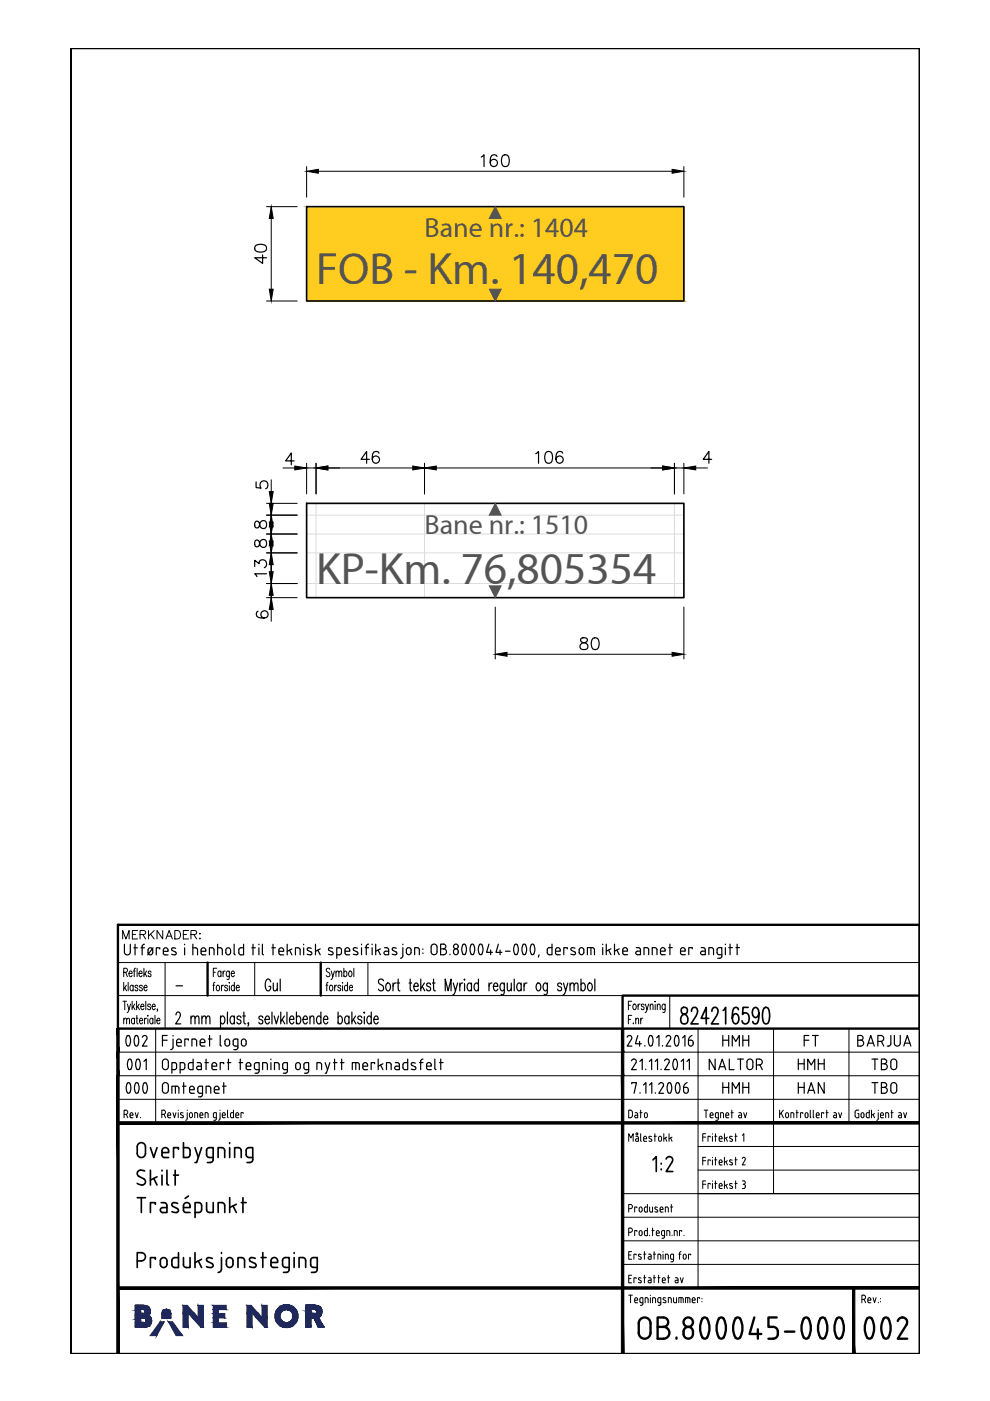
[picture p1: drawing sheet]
<svg xmlns="http://www.w3.org/2000/svg" width="210mm" height="297mm" viewBox="0 0 210 297" stroke-linecap="round" stroke-linejoin="round" font-family="sans-serif">
<defs><g id="words">
<text font-size="13.2" x="176" y="287.2">002</text>
<g font-size="9.6" fill="#545454">
<text x="67" y="60.2">FOB - Km. 140,470</text>
<text x="67" y="123.7">KP-Km. 76,805354</text>
</g>
<g font-size="7.9">
<text x="22.6" y="224">002</text>
<text x="22.6" y="233.9">000</text>
<text x="22.9" y="229">001</text>
</g>
<g font-size="5.9" fill="#545454">
<text x="90" y="50.3">Bane nr.: 1404</text>
<text x="90" y="113.2">Bane nr.: 1510</text>
</g>
<g font-size="5.7">
<text x="152.4" y="233.2">HMH</text>
<text x="168.3" y="233.2">HAN</text>
<text x="184.2" y="233.2">TBO</text>
</g>
<g font-size="5.3">
<text x="149.6" y="227.9">NALTOR</text>
<text x="152.4" y="223">HMH</text>
<text x="168.3" y="227.9">HMH</text>
<text x="169.7" y="223">FT</text>
<text x="181" y="223">BARJUA</text>
<text x="184.2" y="227.9">TBO</text>
</g>
<text font-size="4.9" x="25" y="200.4">MERKNADER:</text>
<text font-size="2.6" x="36.3" y="210.3">-</text>
</g></defs>
<!-- layer: Skravur-Gul -->
<path d="M65 43.8l80 20v-20zM65 43.8l80 20h-80z" fill="#ffcc1f" stroke="#ffcc1f" stroke-width=".21"/>
<!-- layer: RAMME -->
<path d="M15 10.2h180v276.9h-180z" fill="none" stroke="#000" stroke-width=".5"/>
<!-- layer: TITT-018 -->
<path d="M25 204.1h170M25 211.1h107M35 204.1v14M54 204.1v7M78 204.1v7M142 211.1v7" fill="none" stroke="#000" stroke-width=".21"/>
<!-- layer: TITT-TEKST50 -->
<path d="M25 196.1h170v22h-170zM44 204.1v7M68 204.1v7M195 211.1h-63v7" fill="none" stroke="#000" stroke-width=".5"/>
<!-- layer: TITT-TEKST25 -->
<g fill="none" stroke="#000" stroke-width=".25">
<path d="M26.4 201.8a.63 .63 0 0 0 .6 .7 .63 .63 0 0 0 .6-.7M28.6 200.2v2.3M30.1 200.7v1.8M31.4 201.9a.5 .5 0 0 0 .5 .5 .5 .5 0 0 0 .5-.5M32.4 201l-1.1 1.5M33.9 201.2v-.2h-.8v1.5M34.6 201.5l.1 .8 .3 .1M35 202.5h.6M37.2 201.8l.2 .3-.2 .3-.8-.1M37.3 215.2v-.1a.51 .51 0 0 1 .6-.5l.3 .5a3 3 0 0 1-1 2h1.1M39.1 200.9v1.5M40.5 215.9l.4-.5 .4 .1v1.6"/>
<path d="M40.5 215.4v1.7M40.9 200.2v2.2M41.3 215.9l.4-.5 .4 .1 .1 1.6M41.9 201.4v1M42.6 201.5l.1 .8 .3 .1M42.8 215.9l.4-.5 .4 .1 .1 1.6M42.8 215.4v1.7M43 202.4h.6M43.7 215.9l.3-.5 .4 .1 .1 1.6M45 200.9h-.6v1.5M45.4 201.4v1M46.1 200.9h.6l.4 .3v1.2"/>
<path d="M46.1 200.2v2.2M46.8 215.8l.3-.4a.87 .87 0 0 1 .6 .8 .87 .87 0 0 1-.6 .9l-.3-.4M46.8 215.4v2.5M47.9 201.2a.5 .5 0 0 1 .6-.2 .5 .5 0 0 1 .4 .4v.5a.5 .5 0 0 1-.5 .5 .5 .5 0 0 1-.5-.4zM48.2 214.6v2.5M49.6 202.2l.3 .2M49.6 200.2v2M49.7 215.8l-.3-.4a.87 .87 0 0 0-.6 .8 .87 .87 0 0 0 .6 .9l.3-.4M49.7 215.4v1.7M51.1 200.9l-.3 .1a1.08 1.08 0 0 0 0 1.4h.3M51.1 200.9h.5M51.1 215.8a.43 .43 0 0 0-.4-.4 .43 .43 0 0 0-.5 .4l.3 .3 .5 .3a.45 .45 0 0 1 0 .5 .45 .45 0 0 1-.4 .2l-.4-.4"/>
<path d="M51.5 215.4h.5M51.6 200.2v2.2h-.5M51.7 214.6v2l.1 .4 .3 .1M52.7 217l-.1 .1v-.1v-.2l.1 .2-.1 .6M53.4 200.9h.7M53.6 200.2v2.2M54.9 200.2v.1M54.9 200.9v1.5M55.6 202.2l.3 .2M55.6 200.2v2M55.7 215.8a.43 .43 0 0 0-.4-.4 .43 .43 0 0 0-.4 .4l.2 .3 .6 .3a.46 .46 0 0 1-.1 .6 .46 .46 0 0 1-.6 0l-.1-.3M56.2 216.1h.9v-.2a.43 .43 0 0 0-.2-.4 .43 .43 0 0 0-.5 0l-.2 .6 .1 .6 .3 .4h.2l.3-.4"/>
<path d="M57.4 208.2a.55 .55 0 0 0-.3-.5 .55 .55 0 0 0-.6 0 1.93 1.93 0 0 0 .2 2.4 .68 .68 0 0 0 .7-1h-.4M57.6 200.9h.8M57.7 214.6v2.5M57.9 200.2v2.2M57.9 208.4l.1 1.6 .4 .1 .4-.5M58.1 215.4l.5 1.7 .5-1.7M58.8 208.4v1.7M59.1 201.4a.5 .5 0 0 1 .5-.5 .5 .5 0 0 1 .5 .5M59.1 201.5v.6l.2 .3h.8M59.4 207.6v2.5M59.5 214.6v2.5M59.8 216.1l.6 1"/>
<path d="M60.1 201.5v.2h-1M60.3 215.4l-.8 1.2M60.8 214.6v2.5M60.9 200.2v2.2M61.4 216.1h.9v-.2a.43 .43 0 0 0-.2-.4 .43 .43 0 0 0-.5 0l-.2 .6 .1 .6 .3 .4h.2l.3-.4M61.4 201.5l.5 .9M61.9 201.2l-1 .5M62.6 202.4v-1.5h.6l.4 .3v1.2M62.9 215.8l.3-.4a.87 .87 0 0 1 .6 .8 .87 .87 0 0 1-.6 .9l-.3-.4M62.9 214.6v2.5M64.2 216.1h1v-.2a.46 .46 0 0 0-.6-.5 .95 .95 0 0 0 .3 1.7l.3-.4M64.4 200.2v.1"/>
<path d="M64.4 200.9v1.5M65.7 215.9l.4-.5 .4 .1 .1 1.6M65.7 215.4v1.7M66 201.8l.1 .3-.1 .3-.9-.1M66 201.1l-.6-.2-.3 .3 .2 .3 .7 .3M66.9 200.2v2.2M67.4 201.4l.5 1M67.9 201.2l-1 .5M68 215.8l-.3-.4a.87 .87 0 0 0-.6 .8 .87 .87 0 0 0 .6 .9l.3-.4M68 214.6v2.5M68.6 216.1h.9v-.2a.43 .43 0 0 0-.2-.4 .43 .43 0 0 0-.5 0l-.2 .6 .1 .6 .3 .4h.2l.3-.4M70.5 201.1l-.4-.1a.35 .35 0 0 0-.3 0 .35 .35 0 0 0-.1 .4l.9 .5v.3l-.3 .2-.7-.1"/>
<path d="M71.4 202.4h.8a1.1 1.1 0 0 0 .1-1.2l-.3-.3h-.6v2.3M71.7 215.8l.3-.4a.87 .87 0 0 1 .6 .8 .87 .87 0 0 1-.6 .9l-.3-.4M71.7 214.6v2.5M73.1 201.7h1.1a.53 .53 0 0 0-.4-.7 .53 .53 0 0 0-.7 .4l.1 .8 .3 .2h.7M74 215.8l-.3-.4a.87 .87 0 0 0-.6 .8 .87 .87 0 0 0 .6 .9l.3-.4M74 215.4v1.7M74.6 214.6v2.5M74.9 216.1l.6 1M75 201.5l.7 .3 .2 .4-.3 .2-.7-.1M75.4 215.4l-.8 1.2M75.8 201.1l-.8-.1-.1 .3 .1 .2M76.7 200.2v.1"/>
<path d="M76.7 200.9v1.5M76.7 215.8a.43 .43 0 0 0-.4-.4 .43 .43 0 0 0-.5 .4l.3 .3 .5 .3a.45 .45 0 0 1 0 .5 .45 .45 0 0 1-.4 .2l-.4-.4M77.2 214.6v.2zM77.2 215.5v1.6M77.4 200.9h.8M78.1 200.2l-.4 .2-.1 .3 .1 1.7M78.7 215.8l-.3-.4a.87 .87 0 0 0-.6 .8 .87 .87 0 0 0 .6 .9l.3-.4M78.7 214.6v2.5M78.9 200.2v.1M78.9 200.9v1.5M79.3 216.1h.9v-.2a.48 .48 0 0 0-.6-.5 .94 .94 0 0 0-.4 .9 .94 .94 0 0 0 .7 .8l.3-.4M79.7 200.2v2.2"/>
<path d="M80.2 201.4l.5 1M80.7 201.2l-1 .5M81.3 207.9a.57 .57 0 0 0-.9-.2 .57 .57 0 0 0 .1 1l.5 .2a.62 .62 0 0 1 .3 .9 .62 .62 0 0 1-.9 .2l-.2-.3M81.5 200.9l.7 .1 .2 .4v1h-.6a.38 .38 0 0 1-.4-.3 .38 .38 0 0 1 .4-.4h.6M82 208.5l.2-.1a.87 .87 0 0 1 .6 .8 .87 .87 0 0 1-.6 .9l-.4-.7zM83.3 201.5l.7 .3 .1 .4-.3 .2-.6-.1M83.3 208.4v1.7M84 208.4l-.4 .1-.3 .6M84 201.1l-.7-.1-.1 .3 .1 .2M84.2 208.4h.5M84.4 207.6v2l.1 .4 .3 .1M85.4 202.7l-.2 .4-.3 .1"/>
<path d="M85.4 200.2v.1M85.4 200.9v1.8M86.2 201.4a.5 .5 0 0 1 .5-.5 .5 .5 0 0 1 .5 .5v.5a.5 .5 0 0 1-.5 .5 .5 .5 0 0 1-.5-.5M86.2 201.4v.5M86.7 208.4h.6M87 207.6v2v.4l.4 .1M87.7 209.1h1v-.2a.48 .48 0 0 0-.6-.5 .94 .94 0 0 0-.4 .9 .94 .94 0 0 0 .7 .8l.3-.4M88.5 200.9l.3 .2 .1 1.3M88.5 200.9h-.6v1.5M89.2 207.6v2.5M89.5 209.1l.6 1M89.7 201.2v.1"/>
<path d="M89.7 202v.2M90 208.4l-.8 1.2M91.3 208.8a.43 .43 0 0 0-.4-.4 .43 .43 0 0 0-.4 .4v.2l.6 .2a.45 .45 0 0 1 .1 .8 .45 .45 0 0 1-.7-.3M91.4 200.8a.63 .63 0 0 1 .6-.6 .63 .63 0 0 1 .7 .6v1a.63 .63 0 0 1-.7 .6 .63 .63 0 0 1-.6-.6M91.4 200.8v1M91.7 208.4h.5M91.9 207.6v2l.1 .4 .3 .1M93.4 200.2h.6a.5 .5 0 0 1 .5 .5 .5 .5 0 0 1-.5 .5 .63 .63 0 0 1 .7 .6 .63 .63 0 0 1-.7 .6h-.6zM93.4 201.2h.6M94.4 210.1v-2.5l.6 2.5 .6-2.5v2.5M95.4 202.3v.1M96.1 208.4l.5 1.7 .4-1.7"/>
<path d="M96.2 201.4a.55 .55 0 0 1 .8 0 .55 .55 0 0 1 0 .8 .55 .55 0 0 1-.8 0zM96.6 210.1l-.3 .7-.3 .1M97.5 208.4v1.7M98.1 208.4l-.4 .1-.2 .6M98.2 200.3l.2-.1a1.51 1.51 0 0 1 0 2.2l-.2-.1a2.11 2.11 0 0 1 0-2zM98.5 207.6v.2zM98.5 208.5v1.6M99.9 200.3l.3-.1a1.51 1.51 0 0 1 0 2.2l-.3-.1a2.11 2.11 0 0 1 0-2zM100 208.8l-.3-.4a.86 .86 0 0 0-.7 .8 .86 .86 0 0 0 .7 .9l.3-.4M100 208.4v1.7M101.4 208.8l-.3-.4a.86 .86 0 0 0-.6 .8 .86 .86 0 0 0 .6 .9l.3-.4M101.4 207.6v2.5"/>
<path d="M101.7 200.3l.2-.1a1.51 1.51 0 0 1 0 2.2l-.2-.1a2.11 2.11 0 0 1 0-2zM103.7 200.2l-.5 1.7h1.2M103.7 208.4v1.7M104 201.4v1M104.3 208.4l-.4 .1-.2 .6M104.6 209.1h.9v-.2a.48 .48 0 0 0-.5-.5 .94 .94 0 0 0 .2 1.7l.3-.4M105.7 200.2l-.5 1.7h1.2M106 201.4v1M106.9 208.4v2.3l-.3 .2-.4-.1M106.9 208.8l-.3-.4a.86 .86 0 0 0-.6 .8 .86 .86 0 0 0 .6 .9l.3-.4M107.2 201.7h1M107.6 208.4v1.6l.4 .1 .4-.5"/>
<path d="M108.4 208.4v1.7M109 207.6v2.5M109.2 200.3l.2-.1a1.51 1.51 0 0 1 0 2.2l-.2-.1a2.11 2.11 0 0 1 0-2zM110.5 208.8l-.3-.4a.87 .87 0 0 0-.6 .8 .87 .87 0 0 0 .6 .9l.3-.4M110.5 208.4v1.7M110.9 200.3l.3-.1a1.51 1.51 0 0 1 0 2.2l-.3-.1a2.11 2.11 0 0 1 0-2zM111.1 208.4v1.7M111.7 208.4l-.4 .1-.2 .6M112.7 200.3l.2-.1a1.51 1.51 0 0 1 0 2.2l-.2-.1a2.11 2.11 0 0 1 0-2zM113.9 208.5l.2-.1a.87 .87 0 0 1 .6 .8 .87 .87 0 0 1-.6 .9l-.4-.7zM114.3 202.4l-.1 .5M116.1 208.4l-.1 2.3-.2 .2-.4-.1"/>
<path d="M116.1 208.8l-.3-.4a.86 .86 0 0 0-.7 .8 .86 .86 0 0 0 .7 .9l.3-.4M116.5 200.9l-.4 .2-.1 .9M116.5 200.9h.5M117 200.2v2.2h-.8l-.2-.4M117.8 201.7h1a.52 .52 0 0 0-.4-.8 .52 .52 0 0 0-.6 .5v.8l.4 .2h.6M119.1 208.8a.43 .43 0 0 0-.4-.4 .43 .43 0 0 0-.5 .4l.1 .2 .5 .2a.45 .45 0 0 1 .2 .8 .45 .45 0 0 1-.8-.3M119.5 208.4l.4 1.7 .5-1.7M119.9 210.1l-.3 .7-.2 .1M120.3 201.2v-.3h-.8v1.5M120.9 208.9l.3-.5 .4 .1 .1 1.6M120.9 208.4v1.7M121.3 200.9l.6 .1"/>
<path d="M121.3 200.9l-.3 .2v.2l.9 .5 .1 .4-.3 .2-.7-.1M121.7 208.9l.4-.5 .4 .1 .1 1.6M122.8 201.4a.5 .5 0 0 1 .5-.5 .5 .5 0 0 1 .5 .5v.5a.5 .5 0 0 1-.5 .5 .5 .5 0 0 1-.5-.5M122.8 201.4v.5M123.2 208.8l.3-.4a.87 .87 0 0 1 .6 .8 .87 .87 0 0 1-.6 .9l-.3-.4M123.2 207.6v2.5M124.8 208.5l.2-.1a.87 .87 0 0 1 .6 .8 .87 .87 0 0 1-.6 .9l-.4-.7zM125.3 200.9v1.5M125.6 200.9l.4 .2v1.3M125.6 200.9h-1.1v1.5M126.1 207.6v2.5M127.8 200.2v.1"/>
<path d="M127.8 200.9v1.5M128.5 200.2v2.2M129 201.4l.5 1M129.5 201.2l-1 .5M130.3 200.2v2.2M130.8 201.4l.5 1M131.3 201.2l-1 .5M132 201.7h1a.52 .52 0 0 0-.3-.8 .52 .52 0 0 0-.7 .5v.6l.2 .4h.8M134.9 200.9l.7 .1 .2 .4v1h-.6a.38 .38 0 0 1-.4-.4 .38 .38 0 0 1 .4-.3h.6M137.1 200.9l.4 .2v1.3M137.1 200.9h-.6v1.5M138.8 200.9l.4 .2 .1 1.3"/>
<path d="M138.8 200.9h-.5v1.5M140 201.7h1a.53 .53 0 0 0-.3-.8 .53 .53 0 0 0-.7 .5v.6l.2 .4h.8M141.8 200.9h.7M142 200.2v2.2M144.3 201.7h1a.52 .52 0 0 0-.4-.8 .52 .52 0 0 0-.6 .5v.6l.2 .4h.8M146.8 201.2v-.3h-.8v1.5M148.7 200.9l.6 .1 .2 .4v1h-.6a.38 .38 0 0 1-.4-.4 .38 .38 0 0 1 .4-.3h.6M150.3 202.4v-1.5h.6l.3 .2 .1 1.3M152 202l.3 .4h.7M152 202l.1-.9 .4-.2h.5v2.1l-.4 .2h-.4M153.8 200.2v.1M153.8 200.9v1.5"/>
<path d="M154.5 200.9h.8M154.8 200.2v2.2M156 200.9h.8M156.3 200.2v2.2"/>
<circle cx="96.7" cy="200.7" r=".5"/>
</g>
<!-- layer: TITT-TEKST18 -->
<g fill="none" stroke="#000" stroke-width=".21">
<path d="M26.1 212.3h.7M26.2 206.1l.7-.1 .1-.2-.1-.4-.7-.1v1.8M26.2 208.3v1.8M26.5 209.4l.3 .7M26.5 212.3v1.8M26.6 206.1l.4 1M26.8 208.9l-.6 .8M27 212.9l.3 1.2 .4-1.2M27.2 208.3v1.8M27.3 206.4h.7l-.2-.5a.63 .63 0 0 0-.5 .6 .63 .63 0 0 0 .5 .6l.2-.3M27.3 214.1l-.3 .6M28 212.3v1.8"/>
<path d="M28.2 209.1l-.1-.1a.57 .57 0 0 0-.6 .4 .57 .57 0 0 0 .4 .7l.3-.3M28.2 208.9v1.2M28.2 213.4l.4 .7M28.3 205.9h.4M28.6 212.9l-.6 .8M28.7 205.3l-.2 .1v.2v1.5M29 212.3v1.8M29.1 205.3v1.8M29.2 213.4l.4 .7M29.2 209.1a.31 .31 0 0 0-.3-.2 .31 .31 0 0 0-.3 .2l.6 .5v.2a.31 .31 0 0 1-.3 .3 .31 .31 0 0 1-.3-.3M29.5 206.4h.6l-.1-.4a.57 .57 0 0 0-.6 .3 .57 .57 0 0 0 .2 .7l.3 .1 .2-.3M29.5 212.9l-.5 .8"/>
<path d="M29.9 213.4h.6l-.1-.4a.56 .56 0 0 0-.6 .3 .56 .56 0 0 0 .2 .7l.3 .1 .2-.3M30.2 209.1a.31 .31 0 0 0-.3-.2 .31 .31 0 0 0-.3 .2l.5 .5 .1 .2a.31 .31 0 0 1-.3 .3 .31 .31 0 0 1-.3-.3M30.5 209.4h.7l-.1-.4a.57 .57 0 0 0-.7 .4 .57 .57 0 0 0 .4 .7l.4-.3M30.5 205.3v1.8M30.7 206.4l.4 .7M30.9 212.3v1.8M31.1 205.9l-.6 .8M31.9 213.1a.31 .31 0 0 0-.3-.2 .31 .31 0 0 0-.3 .2l.6 .5v.2a.31 .31 0 0 1-.3 .3 .31 .31 0 0 1-.3-.3M32 206.1a.32 .32 0 0 0-.2-.2 .32 .32 0 0 0-.3 .1v.3l.5 .3v.2a.32 .32 0 0 1-.2 .3 .32 .32 0 0 1-.3-.1l-.1-.2M32.2 213.4h.7l-.1-.4a.58 .58 0 0 0-.6 .4 .58 .58 0 0 0 .3 .7l.4-.3M33.4 214h-.1h.1l-.1 .4M45.1 208.9h.4"/>
<path d="M45.2 206.1h.5M45.6 208.3l-.3 .1v.2v1.5M45.9 205.3h-.7v1.8M46 209a.56 .56 0 0 1 .6 .3 .56 .56 0 0 1-.2 .7 .56 .56 0 0 1-.6-.4 .56 .56 0 0 1 .2-.6zM46.8 206.1l-.2-.2a.63 .63 0 0 0-.4 .6 .63 .63 0 0 0 .4 .6l.2-.3M46.8 205.9v1.2M47 208.9v1.2M47.3 205.9v1.2M47.4 208.9l-.3 .1-.1 .4M47.7 205.9l-.2 .1-.2 .4M48.2 209.1a.31 .31 0 0 0-.3-.2 .31 .31 0 0 0-.3 .2l.5 .4a.33 .33 0 0 1 0 .5 .33 .33 0 0 1-.5-.2M48.6 208.3v.1z"/>
<path d="M48.6 205.9v1.6l-.2 .2-.3-.1M48.6 206.1l-.2-.2a.63 .63 0 0 0-.4 .6 .63 .63 0 0 0 .4 .6l.2-.3M48.6 209v1.1M49 206.4h.7l-.2-.5a.63 .63 0 0 0-.5 .6 .63 .63 0 0 0 .5 .6l.2-.3M49.7 209.1l-.1-.1a.56 .56 0 0 0-.6 .3 .56 .56 0 0 0 .2 .7l.3 .1 .2-.3M49.7 208.3v1.8M50.1 209.4h.6l-.1-.4a.56 .56 0 0 0-.6 .3 .56 .56 0 0 0 .2 .7l.3 .1 .2-.3M69.1 208.9h.4M69.6 208.3l-.3 .1v.2v1.5M70 205.5a.41 .41 0 0 0-.7-.1 .41 .41 0 0 0 .1 .6l.3 .2a.45 .45 0 0 1 .2 .7 .45 .45 0 0 1-.6 .1l-.1-.2M70 209a.56 .56 0 0 1 .6 .3 .56 .56 0 0 1-.2 .7 .56 .56 0 0 1-.6-.4 .56 .56 0 0 1 .2-.6zM70.2 205.9l.4 1.2 .3-1.2"/>
<path d="M70.6 207.1l-.4 .6M71 208.9v1.2M71.2 206.2l.3-.3 .3 .1v1.1M71.2 205.9v1.2M71.4 208.9l-.3 .1-.1 .4M71.8 206.2l.3-.3 .3 .1 .1 1.1M72.2 209.1a.31 .31 0 0 0-.3-.2 .31 .31 0 0 0-.3 .2l.6 .5v.2a.31 .31 0 0 1-.3 .3 .31 .31 0 0 1-.3-.3M72.6 208.3v.1zM72.6 209v1.1M72.9 206.1l.2-.2a.63 .63 0 0 1 .5 .6 .63 .63 0 0 1-.5 .6l-.2-.3M72.9 205.3v1.8M73.7 209.1l-.1-.1a.56 .56 0 0 0-.6 .3 .56 .56 0 0 0 .2 .7l.3 .1 .2-.3"/>
<path d="M73.7 208.3v1.8M74.1 206l.1-.1a.63 .63 0 0 1 .4 .6 .63 .63 0 0 1-.4 .6l-.3-.5zM74.1 209.4h.6l-.1-.4a.56 .56 0 0 0-.6 .3 .56 .56 0 0 0 .2 .7l.3 .1 .2-.3M75 205.3v1.8M133.2 213.1h.5M133.2 216.1h.5M133.9 212.3h-.7v1.8M133.9 215.3h-.7v1.8M134.3 216.9v.2zM134.3 213a.58 .58 0 0 1 .7 .4 .58 .58 0 0 1-.4 .7l-.4-.3v-.4zM134.8 216.2l.3-.3 .2 .1 .1 1.1M134.8 215.9v1.2"/>
<path d="M135.3 212.9v1.2M135.7 212.9l-.2 .1-.2 .4M135.8 215.9v1.2M136.3 215.9l-.3 .1-.2 .4M136.6 213.1l-.3-.2-.3 .1v.1l.5 .5v.4l-.3 .1-.2-.3M136.8 212.9l.4 1.2 .3-1.2M137.2 214.1l-.4 .6M137.9 213.2l.2-.3 .3 .1 .1 1.1M137.9 212.9v1.2M138.9 212.3v.1zM138.9 213v1.1M139.4 213.2l.2-.3 .3 .1 .1 1.1"/>
<path d="M139.4 212.9v1.2M141 212.9v1.6l-.2 .2-.3-.1M141 213.1l-.1-.1a.58 .58 0 0 0-.6 .4 .58 .58 0 0 0 .3 .7l.4-.3"/>
</g>
<!-- layer: TITT-TEKST35 -->
<path d="M144.5 213.8a.88 .88 0 0 0 .7 1.3 1.02 1.02 0 0 1 .7 1.1 1.02 1.02 0 0 1-1 .9 1.18 1.18 0 0 1-.5-1.3 1.18 1.18 0 0 1 1-.9 .73 .73 0 0 0 .2-1 .73 .73 0 0 0-1.1-.1zM146.6 214.4l.2-.6 .2-.2h.5a1.23 1.23 0 0 1 .1 1.8l-1.1 1.7h1.5M150.3 215.9h-1.6l1-2.3v3.5M150.9 214.4l.2-.6 .3-.2h.4a1.22 1.22 0 0 1 .1 1.8l-1.1 1.7h1.5M153.3 214.2l.6-.6v3.5M156.6 214.1l-.1-.3-.4-.2-.5 .2a3.9 3.9 0 0 0 0 3.1l.3 .2a1.16 1.16 0 0 0 .8-1.1 1.16 1.16 0 0 0-.8-1.1l-.3 .2-.3 .8M158.6 213.6h-1.1l-.1 1.5a.71 .71 0 0 1 .7-.4 .71 .71 0 0 1 .6 .5 1.18 1.18 0 0 1-.8 1.9l-.4-.2-.2-.5M160.9 214.7l-.3 .9-.4 .2a1.16 1.16 0 0 1-.7-1.1 1.16 1.16 0 0 1 .7-1.1l.4 .2a3.5 3.5 0 0 1 0 3.1l-.6 .2-.3-.2-.1-.3M162 213.8l.5-.2a1.88 1.88 0 0 1 .7 2l-.3 1.3-.6 .2a1.88 1.88 0 0 1-.6-2z" fill="none" stroke="#000" stroke-width=".35"/>
<!-- layer: Tekst-linjer -->
<path d="M65 117.2h80M65 113.2h80M65 109.2h80M67 106.7v20M90 106.7v20M143 106.7v20M65 123.7h80" fill="none" stroke="#dcdcdc" stroke-width=".21"/>
<!-- layer: Skilt -->
<path d="M65 43.8h80v20h-80zM65 106.7h80v20h-80z" fill="none" stroke="#000" stroke-width=".35"/>
<!-- layer: Skravur-Sort -->
<g fill="#545454" stroke="#545454" stroke-width=".21">
<path d="M105 106.7l1.3 2.5h-2.5z"/>
<path d="M103.8 124.2h2.5l-1.3 2.5z"/>
<path d="M105 43.8l1.3 2.5h-2.5z"/>
<path d="M103.8 61.3h2.5l-1.3 2.5z"/>
</g>
<!-- layer: DIM-ISO_1-10 -->
<g fill="none" stroke="#000" stroke-width=".21">
<path d="M65 35.3v6.5M67.5 36.3h75M145 35.3v6.5M56.5 43.8h6.5M57.5 46.3v15M56.5 63.8h6.5M60 99.2h2.5M65 98.2v6.5M65 99.2h2M67 98.2v6.5M69.5 99.2h18M90 98.2v6.5"/>
<path d="M92.5 99.2h48M143 99.2h2M143 98.2v6.5M145 98.2v6.5M147.5 99.2h2.5M56.5 106.7h6.5M56.5 109.2h6.5M56.5 113.2h6.5M56.5 117.2h6.5M57.5 101.7v27M56.5 123.7h6.5M56.5 126.7h6.5"/>
<path d="M57.5 129.2v2.5M105 128.7v11M107.5 138.7h35M145 128.7v11"/>
</g>
<g fill="#000" stroke="#000" stroke-width=".21">
<path d="M65 36.3l2.5-.4v.8zM142.5 35.9l2.5 .4-2.5 .4zM57.5 43.8l.4 2.5h-.8zM57.1 61.3h.8l-.4 2.5zM62.5 98.8l2.5 .4-2.5 .4zM67 99.2l2.5-.4v.8zM87.5 98.8l2.5 .4-2.5 .4zM90 99.2l2.5-.4v.8zM140.5 98.8l2.5 .4-2.5 .4zM145 99.2l2.5-.4v.8zM57.1 104.2h.8l-.4 2.5zM57.5 109.2l.4 2.5h-.8z"/>
<path d="M57.1 106.7h.8l-.4 2.5zM57.5 113.2l.4 2.5h-.8zM57.1 110.7h.8l-.4 2.5zM57.5 117.2l.4 2.5h-.8zM57.1 114.7h.8l-.4 2.5zM57.5 123.7l.4 2.5h-.8zM57.1 121.2h.8l-.4 2.5zM57.5 126.7l.4 2.5h-.8zM105 138.7l2.5-.4v.8zM142.5 138.3l2.5 .4-2.5 .4z"/>
</g>
<g fill="none" stroke="#000" stroke-width=".25">
<path d="M102 33.3l.6-.5v2.5M105.4 33.2a.74 .74 0 0 0-1.1-.3 1.93 1.93 0 0 0 0 2.3 .78 .78 0 0 0 1.1-.4 .78 .78 0 0 0-.5-1 .78 .78 0 0 0-1 .7M106.7 32.9a.82 .82 0 0 1 1.2 .4 2.07 2.07 0 0 1-.3 1.9 .81 .81 0 0 1-1.2-.4 2.11 2.11 0 0 1 .3-1.9zM54.1 52.1a1.96 1.96 0 0 1 2.3 0 .81 .81 0 0 1-.4 1.2 2.07 2.07 0 0 1-1.9-.2l-.1-.4zM55.7 54v1.8l-1.7-1.1h2.5M62.4 97.7h-1.8l1.2-1.7v2.5M78.3 97.4h-1.8l1.2-1.7v2.5M80.4 96.1a.72 .72 0 0 0-.7-.4 .72 .72 0 0 0-.7 .5 1.82 1.82 0 0 0 .3 1.9 .77 .77 0 0 0 1.1-.3 .77 .77 0 0 0-.5-1.1 .77 .77 0 0 0-1 .7M113.6 96.2l.6-.5v2.5M115.9 95.8a.8 .8 0 0 1 1.1 .4 2.11 2.11 0 0 1-.2 1.9 .81 .81 0 0 1-1.2-.4 2.07 2.07 0 0 1 .3-1.9zM119.3 96.1a.72 .72 0 0 0-1.1-.3 1.91 1.91 0 0 0 0 2.3 .77 .77 0 0 0 1.2-.4 .77 .77 0 0 0-.6-1 .77 .77 0 0 0-.9 .7M150.9 97.4h-1.8l1.2-1.7v2.5"/>
<path d="M54.1 110.6a.92 .92 0 0 0 .3 1.3h.2a1.38 1.38 0 0 0 .6-1.2 .69 .69 0 0 1 .7-.3 .69 .69 0 0 1 .6 .6v.5a.72 .72 0 0 1-.8 .6 .72 .72 0 0 1-.6-.8l-.1-.4a.49 .49 0 0 0-.9-.3zM54.1 114.6a.92 .92 0 0 0 .3 1.3h.2a1.38 1.38 0 0 0 .6-1.2 .69 .69 0 0 1 .7-.3 .69 .69 0 0 1 .6 .6v.5a.72 .72 0 0 1-.8 .6 .72 .72 0 0 1-.6-.8l-.1-.4a.49 .49 0 0 0-.9-.3zM54.3 102.2v1.2l1.1 .1a.88 .88 0 0 1-.1-1.3 .88 .88 0 0 1 1.4 .1 .88 .88 0 0 1-.4 1.3M54 120.1v-1.3l1 .7a.81 .81 0 0 1 .9-.8 .81 .81 0 0 1 .6 1.1l-.1 .3-.4 .3M54.7 129.6a.72 .72 0 0 0-.4 .7 .72 .72 0 0 0 .5 .6 1.82 1.82 0 0 0 1.9-.2 .77 .77 0 0 0-.3-1.2 .77 .77 0 0 0-1.1 .6 .77 .77 0 0 0 .7 .9M56.5 121.7h-2.5l.5 .6M123.2 135.3a.51 .51 0 0 0 .3 .9 1.03 1.03 0 0 1 1.1 1 .87 .87 0 0 1-.9 .5 .87 .87 0 0 1-.7-.8 1.15 1.15 0 0 1 1.2-.7 .5 .5 0 0 0 .2-.9l-.3-.1zM125.7 135.3a.82 .82 0 0 1 1.2 .4 2.07 2.07 0 0 1-.2 1.9 .81 .81 0 0 1-1.2-.4 2.02 2.02 0 0 1 .2-1.9z"/>
</g>
<!-- layer: tit_tekst_logo_linjer -->
<g fill="#1e285a" stroke="#1e285a" stroke-width=".21">
<path d="M66.7 277.6h1.5z"/>
<path d="M66.7 278.6h1.5z"/>
<path d="M64.8 281.4h.2z"/>
<path d="M54.3 279.3h2.4v2.1z"/>
<path d="M52.4 278.4h1.1v3z"/>
<path d="M40.7 279.3h2.4v2.1z"/>
<path d="M38.8 278.4h1.1v3z"/>
<path d="M30.3 277.6h1.5z"/>
<path d="M30.3 278.6h1.4z"/>
<path d="M30.5 279.5h1.5z"/>
<path d="M30.5 280.5h1.6z"/>
<path d="M60.5 276.6h.5z"/>
<path d="M60.2 281.4h1z"/>
<path d="M45.2 280.4h2.8v1z"/>
<path d="M64.8 276.8h2zM64.8 276.8h2z"/>
<path d="M64.8 276.8h2zM64.8 276.8h2z"/>
<path d="M64.8 276.8h2.1zM64.8 276.8h2.1z"/>
<path d="M64.8 276.8h2.1zM64.8 276.8h2.1z"/>
<path d="M64.8 276.8h2.3zM64.8 276.8h2.3z"/>
<path d="M64.8 276.8h2.5zM64.8 276.8h2.5z"/>
<path d="M64.8 276.8h2.5zM64.8 276.8h2.5z"/>
<path d="M64.8 276.8l2.7 .1zM64.8 276.8l2.7 .1z"/>
<path d="M64.8 276.9h2.7zM64.8 276.9h2.7z"/>
<path d="M64.8 276.9l2.9 .1zM64.8 276.9l2.9 .1z"/>
<path d="M64.8 277h2.9zM64.8 277h2.9z"/>
<path d="M64.8 277l3 .1zM64.8 277l3 .1z"/>
<path d="M64.8 277.1h3.1zM64.8 277.1h3.1z"/>
<path d="M64.8 277.1l3.1 .1zM64.8 277.1l3.1 .1z"/>
<path d="M64.8 277.2l3.2 .1-.1-.1zM64.8 277.2l3.2 .1h-3.2z"/>
<path d="M64.8 277.3h3.2zM64.8 277.3h3.2z"/>
<path d="M64.8 277.3l3.3 .1zM64.8 277.3l3.3 .1z"/>
<path d="M64.8 277.4l3.4 .1-.1-.1zM64.8 277.4l3.4 .1h-3.4z"/>
<path d="M64.8 277.5h3.4zM64.8 277.5h3.4z"/>
<path d="M64.8 277.5l3.4 .1zM64.8 277.5l3.4 .1z"/>
<path d="M66.7 277.6h1.5zM66.7 277.6h1.5zM66.7 277.6h1.5z"/>
<path d="M64.8 277.6h1.1zM64.8 277.6h1.1z"/>
<path d="M66.7 277.6h1.5zM66.7 277.6h1.5z"/>
<path d="M64.8 277.6l1.1 .1zM64.8 277.6l1.1 .1z"/>
<path d="M66.8 277.6l1.4 .1zM66.8 277.6l1.4 .1z"/>
<path d="M66.9 277.7h1.3zM66.9 277.7h1.3z"/>
<path d="M64.8 277.7h1.1zM64.8 277.7h1.1z"/>
<path d="M64.8 277.7h1.1zM64.8 277.7h1.1z"/>
<path d="M66.9 277.7l1.3 .1zM66.9 277.7l1.3 .1z"/>
<path d="M64.8 277.7l1.1 .1zM64.8 277.7l1.1 .1z"/>
<path d="M67 277.8h1.2zM67 277.8h1.2z"/>
<path d="M67 277.8l1.2 .1zM67 277.8l1.2 .1z"/>
<path d="M64.8 277.8l1.1 .1v-.1zM64.8 277.8l1.1 .1h-1.1z"/>
<path d="M67.1 277.9l1.1 .1zM67.1 277.9l1.1 .1z"/>
<path d="M64.8 277.9l1.1 .1zM64.8 277.9l1.1 .1z"/>
<path d="M67.1 278h1.1zM67.1 278h1.1z"/>
<path d="M67.1 278l1.1 .1zM67.1 278l1.1 .1z"/>
<path d="M67.1 278.1h1.1zM67.1 278.1h1.1z"/>
<path d="M67.1 278.1h1.1zM67.1 278.1h1.1zM67.1 278.1h1.1zM67.1 278.1h1.1zM67.1 278.1h1.1zM67.1 278.1h1.1zM67.1 278.1h1.1zM67.1 278.1h1.1z"/>
<path d="M67.1 278.1l1.1 .1zM67.1 278.1l1.1 .1z"/>
<path d="M64.8 278l1.1 .2v-.2zM64.8 278l1.1 .2h-1.1z"/>
<path d="M64.8 278.2h1.1zM64.8 278.2h1.1z"/>
<path d="M67.1 278.2h1.1zM67.1 278.2h1.1z"/>
<path d="M67.1 278.2h1.1zM67.1 278.2h1.1z"/>
<path d="M64.8 278.2l1.1 .1zM64.8 278.2l1.1 .1z"/>
<path d="M67.1 278.2l1.1 .2v-.2zM67.1 278.2l1.1 .2h-1.1z"/>
<path d="M64.8 278.3l1.1 .1zM64.8 278.3l1.1 .1z"/>
<path d="M67.1 278.4h1.1zM67.1 278.4l1.1 .1h-1.2z"/>
<path d="M67 278.5h1.2zM67 278.5h1.2z"/>
<path d="M64.8 278.4l1.1 .1zM64.8 278.4l1.1 .1z"/>
<path d="M67 278.5h1.2zM66.9 278.5h1.3z"/>
<path d="M64.8 278.5l1.1 .1zM64.8 278.5l1.1 .1z"/>
<path d="M66.9 278.5h1.3zM66.7 278.6h1.5zM66.7 278.6h1.5z"/>
<path d="M66.7 278.6h1.5zM66.7 278.6h1.5z"/>
<path d="M64.8 278.6h1.1zM64.8 278.6h1.1z"/>
<path d="M64.8 278.6l3.3 .1 .1-.1zM64.8 278.6l3.3 .1h-3.3z"/>
<path d="M64.8 278.7h3.3zM64.8 278.7h3.3z"/>
<path d="M64.8 278.7h3.3zM64.8 278.7l3.3 .1z"/>
<path d="M64.8 278.8h3.3zM64.8 278.8l3.2 .1z"/>
<path d="M64.8 278.9h3.2zM64.8 278.9l3.2 .1z"/>
<path d="M64.8 279h3.2zM64.8 279l3.1 .1z"/>
<path d="M64.8 279.1h3.1zM64.8 279.1l3 .1z"/>
<path d="M64.8 279.2h3zM64.8 279.2h2.9z"/>
<path d="M64.8 279.2h2.9zM64.8 279.2l2.8 .1z"/>
<path d="M64.8 279.3h2.8zM64.8 279.3h2.7z"/>
<path d="M64.8 279.3h2.7zM64.8 279.3h2.7zM64.8 279.3h2.7zM64.8 279.3h2.7z"/>
<path d="M64.8 279.3h2.7zM64.8 279.3h2.7z"/>
<path d="M64.8 279.3l2.7 .1zM64.8 279.3l2.7 .1z"/>
<path d="M64.8 279.4h2.8zM64.8 279.4h2.8z"/>
<path d="M64.8 279.4l2.8 .1zM64.8 279.4l2.8 .1z"/>
<path d="M66.5 279.5h1.1zM66.5 279.5h1.1z"/>
<path d="M64.8 279.5h1.1zM64.8 279.5h1.1z"/>
<path d="M66.6 279.5h1zM66.6 279.5h1z"/>
<path d="M64.8 279.5h1.1zM64.8 279.5h1.1z"/>
<path d="M66.6 279.5h1zM66.6 279.5h1z"/>
<path d="M66.6 279.5h1zM66.6 279.5h1z"/>
<path d="M64.8 279.5h1.1zM64.8 279.5h1.1z"/>
<path d="M66.6 279.5h1.1zM66.6 279.5h1.1z"/>
<path d="M64.8 279.5h1.1zM64.8 279.5h1.1z"/>
<path d="M66.6 279.5l1.1 .1zM66.6 279.5l1.1 .1z"/>
<path d="M66.6 279.6h1.1zM66.6 279.6h1.1z"/>
<path d="M64.8 279.5l1.1 .1zM64.8 279.5l1.1 .1z"/>
<path d="M66.6 279.6l1.1 .1zM66.6 279.6l1.1 .1z"/>
<path d="M64.8 279.6l1.1 .1zM64.8 279.6l1.1 .1z"/>
<path d="M66.7 279.7h1.1zM66.7 279.7h1.1z"/>
<path d="M64.8 279.7l1.1 .1v-.1zM64.8 279.7l1.1 .1h-1.1z"/>
<path d="M66.7 279.7l1.1 .1zM66.7 279.7l1.1 .1z"/>
<path d="M64.8 279.8h1.1zM64.8 279.8h1.1z"/>
<path d="M66.7 279.8l1.2 .2-.1-.2zM66.7 279.8l1.2 .2h-1.1z"/>
<path d="M66.8 280h1.1zM66.8 280h1.1z"/>
<path d="M64.8 279.8l1.1 .2v-.2zM64.8 279.8l1.1 .2h-1.1z"/>
<path d="M64.8 280h1.1zM64.8 280h1.1z"/>
<path d="M66.8 280l1.2 .2-.1-.2zM66.8 280l1.2 .2h-1.1z"/>
<path d="M64.8 280l1.1 .2v-.2zM64.8 280l1.1 .2h-1.1z"/>
<path d="M64.8 280.2l1.1 .1zM64.8 280.2l1.1 .1z"/>
<path d="M66.9 280.2l1.3 .2-.2-.2zM66.9 280.2l1.3 .2h-1.2z"/>
<path d="M64.8 280.3l1.1 .2v-.2zM64.8 280.3l1.1 .2h-1.1z"/>
<path d="M67 280.4l1.3 .3-.1-.3zM67 280.4l1.3 .3h-1.2z"/>
<path d="M67.1 280.7h1.2zM67.1 280.7h1.2z"/>
<path d="M64.8 280.5l1.1 .2v-.2zM64.8 280.5l1.1 .2h-1.1z"/>
<path d="M64.8 280.7h1.1zM64.8 280.7h1.1z"/>
<path d="M67.1 280.7l1.3 .2-.1-.2zM67.1 280.7l1.3 .2h-1.2z"/>
<path d="M64.8 280.7l1.1 .2v-.2zM64.8 280.7l1.1 .2h-1.1z"/>
<path d="M67.2 280.9h1.2zM67.2 280.9h1.2z"/>
<path d="M64.8 280.9h1.1zM64.8 280.9h1.1z"/>
<path d="M64.8 280.9l1.1 .2v-.2zM64.8 280.9l1.1 .2h-1.1z"/>
<path d="M67.2 280.9l1.3 .2-.1-.2zM67.2 280.9l1.3 .2h-1.2z"/>
<path d="M64.8 281.1h1.1zM64.8 281.1h1.1z"/>
<path d="M67.3 281.1h1.2zM67.3 281.1h1.2z"/>
<path d="M67.3 281.1h1.3zM67.3 281.1h1.3z"/>
<path d="M67.4 281.1h1.2zM67.4 281.1h1.2z"/>
<path d="M64.8 281.1l1.1 .1v-.1zM64.8 281.1l1.1 .1h-1.1z"/>
<path d="M67.4 281.1l1.2 .1zM67.4 281.1l1.2 .1z"/>
<path d="M64.8 281.2h1.1zM64.8 281.2h1.1z"/>
<path d="M67.4 281.2h1.2zM67.4 281.2h1.2z"/>
<path d="M67.4 281.2l1.2 .1zM67.4 281.2l1.2 .1z"/>
<path d="M64.8 281.2l1.1 .1zM64.8 281.2l1.1 .1z"/>
<path d="M64.8 281.3h1.1zM64.8 281.3h1.1z"/>
<path d="M67.4 281.3h1.2zM67.4 281.3h1.2z"/>
<path d="M67.4 281.3h1.3zM67.4 281.3h1.3z"/>
<path d="M64.8 281.3h1.1zM64.8 281.3h1.1z"/>
<path d="M67.4 281.3h1.3zM67.4 281.3h1.3z"/>
<path d="M64.8 281.3h1.1zM64.8 281.3h1.1z"/>
<path d="M67.5 281.3h1.2zM67.5 281.3h1.2z"/>
<path d="M64.8 281.3h1.1zM64.8 281.3h1.1z"/>
<path d="M67.5 281.3h1.2zM67.5 281.3h1.2z"/>
<path d="M67.5 281.3l1.2 .1zM67.5 281.3l1.2 .1z"/>
<path d="M64.8 281.3l1.1 .1zM64.8 281.3l1.1 .1z"/>
<path d="M67.5 281.4h1.2zM67.5 281.4h1.2z"/>
<path d="M64.8 281.4h1.1zM64.8 281.4h1.1z"/>
<path d="M64.8 281.4h1.1zM64.8 281.4h1.1z"/>
<path d="M64.8 281.4h1zM64.8 281.4h1.1z"/>
<path d="M64.8 281.4h.9zM64.8 281.4h1z"/>
<path d="M64.8 281.4h.8zM64.8 281.4h.9z"/>
<path d="M64.8 281.4h.5zM64.8 281.4h.8z"/>
<path d="M64.8 281.4h.3zM64.8 281.4h.5z"/>
<path d="M64.8 281.4h.2zM64.8 281.4h.3z"/>
<path d="M52.4 276.8l2.3 1.6-1.4-1.6zM52.4 276.8l2.3 1.6h-2.3z"/>
<path d="M55.5 276.8l1.2 2.5v-2.5zM55.5 276.8l1.2 2.5h-1.2z"/>
<path d="M53.5 278.4l2 .9-.8-.9zM53.5 278.4l2 .9h-1.2z"/>
<path d="M56.1 281.4h.6zM54.3 279.3l2.4 2.1h-.6z"/>
<path d="M52.4 281.4h1.1zM52.4 278.4l1.1 3h-1.1z"/>
<path d="M38.8 276.8l2.4 1.6-1.5-1.6zM38.8 276.8l2.4 1.6h-2.4z"/>
<path d="M42 276.8l1.1 2.5v-2.5zM42 276.8l1.1 2.5h-1.1z"/>
<path d="M39.9 278.4l2.1 .9-.8-.9zM39.9 278.4l2.1 .9h-1.3z"/>
<path d="M42.5 281.4h.6zM40.7 279.3l2.4 2.1h-.6z"/>
<path d="M38.8 281.4h1.1zM38.8 278.4l1.1 3h-1.1z"/>
<path d="M28.7 276.8h1.9zM28.7 276.8h1.9z"/>
<path d="M28.7 276.8h2zM28.7 276.8h2z"/>
<path d="M28.7 276.8h2.2zM28.7 276.8h2.2z"/>
<path d="M28.7 276.8l2.4 .1zM28.7 276.8l2.4 .1z"/>
<path d="M28.7 276.9h2.5zM28.7 276.9h2.5z"/>
<path d="M28.7 276.9l2.6 .1zM28.7 276.9l2.6 .1z"/>
<path d="M28.7 277l2.7 .1zM28.7 277l2.7 .1z"/>
<path d="M28.7 277.1h2.8zM28.7 277.1h2.8z"/>
<path d="M28.7 277.1l2.9 .1zM28.7 277.1l2.9 .1z"/>
<path d="M28.7 277.2l3 .1zM28.7 277.2l3 .1z"/>
<path d="M28.7 277.3l3 .1zM28.7 277.3l3 .1z"/>
<path d="M28.7 277.4l3.1 .2-.1-.2zM28.7 277.4l3.1 .2h-3.1z"/>
<path d="M28.7 277.6h3.1zM28.7 277.6h3.1z"/>
<path d="M30.3 277.6h1.5zM30.3 277.6h1.5zM30.3 277.6h1.5z"/>
<path d="M28.7 277.6h1.1zM28.7 277.6h1.1z"/>
<path d="M30.3 277.6h1.5zM30.3 277.6h1.5z"/>
<path d="M28.7 277.6h1.1zM28.7 277.6h1.1z"/>
<path d="M30.4 277.6h1.4zM30.4 277.6h1.4z"/>
<path d="M30.5 277.6l1.3 .1zM30.5 277.6l1.3 .1zM30.5 277.7h1.3zM30.5 277.7h1.3z"/>
<path d="M28.7 277.6l1.1 .1zM28.7 277.6l1.1 .1z"/>
<path d="M30.5 277.7l1.3 .1zM30.5 277.7l1.3 .1z"/>
<path d="M30.6 277.8h1.2zM30.6 277.8h1.2z"/>
<path d="M28.7 277.7l1.1 .1zM28.7 277.7l1.1 .1z"/>
<path d="M30.7 277.8l1.1 .1zM30.7 277.8l1.1 .1z"/>
<path d="M28.7 277.8l1.1 .1v-.1zM28.7 277.8l1.1 .1h-1.1z"/>
<path d="M30.7 277.9h1.1zM30.7 277.9h1.1z"/>
<path d="M30.8 277.9l1 .1zM30.8 277.9l1 .1z"/>
<path d="M30.8 278h1.1zM30.8 278h1.1z"/>
<path d="M30.8 278l1.1 .1zM30.8 278l1.1 .1z"/>
<path d="M30.8 278.1h1.1zM30.8 278.1h1.1z"/>
<path d="M30.8 278.1h1.1zM30.8 278.1h1.1zM30.8 278.1h1.1zM30.8 278.1h1.1zM30.8 278.1h1.1zM30.8 278.1h1.1zM30.8 278.1h1.1zM30.8 278.1h1.1z"/>
<path d="M30.8 278.1h1.1zM30.8 278.1l1 .1z"/>
<path d="M30.8 278.2h1zM30.8 278.2h1z"/>
<path d="M28.7 277.9l1.1 .3v-.3zM28.7 277.9l1.1 .3h-1.1z"/>
<path d="M30.8 278.2h1zM30.8 278.2h1z"/>
<path d="M30.8 278.2l1 .1zM30.8 278.2l1 .1z"/>
<path d="M28.7 278.2l1.1 .1v-.1zM28.7 278.2l1.1 .1h-1.1z"/>
<path d="M30.8 278.3l1 .1v-.1zM30.8 278.3l1 .1h-1.1z"/>
<path d="M30.7 278.4h1.1zM30.6 278.4h1.2z"/>
<path d="M28.7 278.3l1.1 .1zM28.7 278.3l1.1 .1z"/>
<path d="M30.6 278.4h1.2zM30.6 278.4l1.2 .1z"/>
<path d="M28.7 278.4l1.1 .1zM28.7 278.4l1.1 .1z"/>
<path d="M30.6 278.5h1.2zM30.5 278.6h1.2z"/>
<path d="M30.5 278.6h1.2zM30.4 278.6h1.3z"/>
<path d="M30.4 278.6h1.3zM30.4 278.6h1.3z"/>
<path d="M28.7 278.5l1.1 .1zM28.7 278.5l1.1 .1z"/>
<path d="M30.4 278.6h1.3zM30.3 278.6h1.4zM30.3 278.6h1.4z"/>
<path d="M30.3 278.6h1.4zM30.3 278.6h1.4z"/>
<path d="M28.7 278.6h1.1zM28.7 278.6h1.1z"/>
<path d="M28.7 278.6h3zM28.7 278.6l2.9 .1z"/>
<path d="M28.7 278.7h2.9zM28.7 278.7l2.9 .1z"/>
<path d="M28.7 278.8h2.9zM28.7 278.8h2.8z"/>
<path d="M28.7 278.8h2.8zM28.7 278.8l2.8 .1z"/>
<path d="M28.7 278.9h2.8zM28.7 278.9h2.7z"/>
<path d="M28.7 278.9h2.8zM28.7 278.9h2.8z"/>
<path d="M28.7 278.9h2.8zM28.7 278.9h2.8z"/>
<path d="M28.7 278.9h2.8zM28.7 278.9h2.8z"/>
<path d="M28.7 278.9h2.8zM28.7 278.9h2.8z"/>
<path d="M28.7 278.9l2.9 .1zM28.7 278.9l2.9 .1z"/>
<path d="M28.7 279h3zM28.7 279h3z"/>
<path d="M28.7 279l3.1 .1-.1-.1zM28.7 279l3.1 .1h-3.1z"/>
<path d="M28.7 279.1l3.2 .1zM28.7 279.1l3.2 .1z"/>
<path d="M28.7 279.2l3.2 .1zM28.7 279.2l3.2 .1z"/>
<path d="M28.7 279.3l3.3 .1zM28.7 279.3l3.3 .1z"/>
<path d="M28.7 279.4l3.3 .1zM28.7 279.4l3.3 .1z"/>
<path d="M30.5 279.5h1.5zM30.5 279.5h1.5zM30.5 279.5h1.5z"/>
<path d="M28.7 279.5h1.1zM28.7 279.5h1.1z"/>
<path d="M30.5 279.5h1.5zM30.5 279.5h1.5z"/>
<path d="M28.7 279.5h1.1zM28.7 279.5h1.1z"/>
<path d="M30.6 279.5h1.4zM30.6 279.5h1.4z"/>
<path d="M30.6 279.5h1.4zM30.6 279.5h1.4z"/>
<path d="M30.7 279.5h1.3zM30.7 279.5h1.3z"/>
<path d="M28.7 279.5h1.1zM28.7 279.5h1.1z"/>
<path d="M30.7 279.5l1.4 .1zM30.7 279.5l1.4 .1z"/>
<path d="M30.8 279.6h1.3zM30.8 279.6h1.3z"/>
<path d="M30.8 279.6h1.3zM30.8 279.6h1.3z"/>
<path d="M28.7 279.5l1.1 .2zM28.7 279.5l1.1 .2z"/>
<path d="M30.8 279.6l1.3 .1zM30.8 279.6l1.3 .1z"/>
<path d="M30.9 279.7h1.2zM30.9 279.7h1.2z"/>
<path d="M30.9 279.7l1.2 .1zM30.9 279.7l1.2 .1z"/>
<path d="M28.7 279.7l1.1 .1v-.1zM28.7 279.7l1.1 .1h-1.1z"/>
<path d="M30.9 279.8h1.2zM30.9 279.8h1.2z"/>
<path d="M31 279.8l1.1 .1zM31 279.8l1.1 .1z"/>
<path d="M31 279.9h1.1zM31 279.9h1.1z"/>
<path d="M31 279.9l1.1 .1zM31 279.9l1.1 .1z"/>
<path d="M31 280h1.1zM31 280h1.1zM31 280h1.1zM31 280h1.1zM31 280h1.1zM31 280h1.1zM31 280h1.1zM31 280h1.1zM31 280h1.1zM31 280h1.1z"/>
<path d="M31 280l1.1 .1zM31 280l1.1 .1z"/>
<path d="M28.7 279.8l1.1 .3v-.3zM28.7 279.8l1.1 .3h-1.1z"/>
<path d="M31 280.1h1.1zM31 280.1h1.1z"/>
<path d="M31 280.1h1.1zM31 280.1h1.1z"/>
<path d="M31 280.1l1.1 .1zM31 280.1l1.1 .1z"/>
<path d="M28.7 280.1l1.1 .1v-.1zM28.7 280.1l1.1 .1h-1.1z"/>
<path d="M30.9 280.2h1.2zM30.9 280.2h1.2z"/>
<path d="M30.9 280.2h1.2zM30.9 280.2l1.2 .1z"/>
<path d="M30.9 280.3h1.2zM30.9 280.3h1.2z"/>
<path d="M28.7 280.2l1.1 .1v-.1zM28.7 280.2l1.1 .1h-1.1z"/>
<path d="M30.9 280.3l1.2 .1zM30.8 280.4h1.3z"/>
<path d="M30.8 280.4h1.3zM30.8 280.4h1.3z"/>
<path d="M30.8 280.4h1.3zM30.7 280.4h1.4z"/>
<path d="M28.7 280.3l1.1 .1zM28.7 280.3l1.1 .1z"/>
<path d="M30.7 280.4h1.4zM30.7 280.5h1.4z"/>
<path d="M28.7 280.4l1.1 .1zM28.7 280.4l1.1 .1z"/>
<path d="M30.7 280.5h1.4zM30.6 280.5h1.5z"/>
<path d="M30.6 280.5h1.5zM30.6 280.5h1.5z"/>
<path d="M28.7 280.5h1.1zM28.7 280.5h1.1z"/>
<path d="M30.6 280.5h1.5zM30.5 280.5h1.6zM30.5 280.5h1.6z"/>
<path d="M30.5 280.5h1.6zM30.5 280.5h1.6z"/>
<path d="M28.7 280.5h1.1zM28.7 280.5h1.1z"/>
<path d="M28.7 280.5h3.4zM28.7 280.5l3.3 .1z"/>
<path d="M28.7 280.6l3.3 .1v-.1zM28.7 280.6l3.3 .1h-3.3z"/>
<path d="M28.7 280.7h3.3zM28.7 280.7l3.2 .1z"/>
<path d="M28.7 280.8h3.2zM28.7 280.8l3.1 .1z"/>
<path d="M28.7 280.9h3.1zM28.7 280.9l3 .1z"/>
<path d="M28.7 281h3zM28.7 281l2.9 .1z"/>
<path d="M28.7 281.1h2.9zM28.7 281.1l2.8 .1z"/>
<path d="M28.7 281.2h2.8zM28.7 281.2h2.7z"/>
<path d="M28.7 281.2h2.7zM28.7 281.2l2.6 .1z"/>
<path d="M28.7 281.3h2.6zM28.7 281.3h2.5z"/>
<path d="M28.7 281.3h2.5zM28.7 281.3h2.4z"/>
<path d="M28.7 281.3h2.4zM28.7 281.3h2.2z"/>
<path d="M28.7 281.3h2.2zM28.7 281.3l2.1 .1z"/>
<path d="M60.5 276.6l.7 .1zM60.2 276.7h1z"/>
<path d="M60.2 276.7h1.3zM60 276.7h1.5z"/>
<path d="M60 276.7l1.7 .1zM59.8 276.8h1.9z"/>
<path d="M59.8 276.8l2.1 .1zM59.6 276.9h2.3z"/>
<path d="M59.6 276.9l2.5 .1-.2-.1zM59.4 277l.2-.1 2.5 .1z"/>
<path d="M59.4 277l2.9 .2-.2-.2zM59.2 277.2l.2-.2 2.9 .2z"/>
<path d="M59.2 277.2l3.3 .1-.2-.1zM59 277.3l.2-.1 3.3 .1z"/>
<path d="M59 277.3l3.6 .2-.1-.2zM59 277.3l3.6 .2h-3.7z"/>
<path d="M58.9 277.5l3.8 .2-.1-.2zM58.9 277.5l3.8 .2h-4z"/>
<path d="M60.7 277.7h2.1zM60.7 277.7h2.1z"/>
<path d="M58.7 277.7h2zM58.7 277.7h1.9z"/>
<path d="M60.9 277.7h1.9zM60.9 277.7h1.9z"/>
<path d="M58.7 277.7h1.9zM58.7 277.7h1.8z"/>
<path d="M61 277.7h1.8zM61 277.7h1.8z"/>
<path d="M58.7 277.7h1.8zM58.7 277.7h1.8z"/>
<path d="M61 277.7h1.8zM61 277.7h1.8z"/>
<path d="M58.7 277.7h1.8zM58.7 277.7h1.6z"/>
<path d="M61.1 277.7l1.7 .1zM61.1 277.7l1.7 .1z"/>
<path d="M58.7 277.7h1.6zM58.7 277.7l1.5 .1z"/>
<path d="M61.3 277.8h1.6zM61.3 277.8h1.6z"/>
<path d="M58.7 277.8h1.5zM58.7 277.8h1.4z"/>
<path d="M61.4 277.8l1.5 .1zM61.4 277.8l1.5 .1z"/>
<path d="M58.6 277.8h1.5zM58.6 277.8l1.4 .1z"/>
<path d="M61.5 277.9h1.4zM61.5 277.9h1.4z"/>
<path d="M58.6 277.9h1.4zM58.6 277.9h1.4z"/>
<path d="M61.5 277.9l1.4 .1zM61.5 277.9l1.4 .1z"/>
<path d="M58.6 277.9h1.4zM58.6 277.9l1.3 .1z"/>
<path d="M61.6 278l1.4 .1zM61.6 278l1.4 .1z"/>
<path d="M58.6 278h1.3zM58.6 278l1.2 .1z"/>
<path d="M61.7 278.1h1.3zM61.7 278.1h1.3z"/>
<path d="M58.5 278.1h1.3zM58.5 278.1h1.2z"/>
<path d="M61.7 278.1l1.3 .1zM61.7 278.1l1.3 .1z"/>
<path d="M58.5 278.1h1.2zM58.5 278.1l1.2 .1z"/>
<path d="M61.8 278.2l1.3 .1zM61.8 278.2l1.3 .1z"/>
<path d="M58.5 278.2h1.2zM58.5 278.2l1.1 .1h-1.2z"/>
<path d="M61.9 278.3h1.2zM61.9 278.3h1.2z"/>
<path d="M58.4 278.3h1.2zM58.4 278.3h1.2z"/>
<path d="M61.9 278.3l1.2 .1zM61.9 278.3l1.2 .1z"/>
<path d="M58.4 278.3h1.2zM58.4 278.3l1.1 .1z"/>
<path d="M62 278.4l1.1 .1v-.1zM62 278.4l1.1 .1h-1.1z"/>
<path d="M58.4 278.4l1.1 .1v-.1zM58.4 278.4l1.1 .1h-1.1z"/>
<path d="M62 278.5l1.1 .1zM62 278.5l1.1 .1z"/>
<path d="M58.4 278.5h1.1zM58.4 278.5l1.1 .1z"/>
<path d="M62 278.6h1.1zM62 278.6h1.1z"/>
<path d="M58.4 278.6h1.1zM58.4 278.6h1z"/>
<path d="M62.1 278.6l1.1 .2-.1-.2zM62.1 278.6l1.1 .2h-1.1z"/>
<path d="M58.3 278.6l1.1 .2v-.2zM58.3 278.6l1.1 .2h-1.1z"/>
<path d="M62.1 278.8h1.1zM62.1 278.8h1.1z"/>
<path d="M58.3 278.8h1.1zM58.3 278.8h1.1z"/>
<path d="M62.1 278.8l1.1 .1zM62.1 278.8l1.1 .1z"/>
<path d="M58.3 278.8h1.1zM58.3 278.8l1.1 .1z"/>
<path d="M62.1 278.9l1.1 .1v-.1zM62.1 278.9l1.1 .1h-1.1z"/>
<path d="M58.3 278.9l1.1 .1v-.1zM58.3 278.9l1.1 .1h-1.1z"/>
<path d="M62.1 279l1.1 .2v-.2zM62.1 279l1.1 .2h-1.1z"/>
<path d="M58.3 279l1.1 .2v-.2zM58.3 279l1.1 .2h-1.1z"/>
<path d="M62.1 279.2l1.1 .1zM62.1 279.2l1.1 .1h-1.1z"/>
<path d="M58.3 279.2l1.1 .1zM58.3 279.2l1.1 .1z"/>
<path d="M62.1 279.3h1.1zM62.1 279.3h1.1z"/>
<path d="M58.3 279.3h1.1zM58.3 279.3h1.1z"/>
<path d="M62.1 279.3l1 .2 .1-.2zM62.1 279.3l1 .2h-1z"/>
<path d="M58.3 279.3l1.1 .2v-.2zM58.3 279.3l1.1 .2h-1.1z"/>
<path d="M62.1 279.5h1zM62.1 279.5h1z"/>
<path d="M58.3 279.5h1.2zM58.3 279.5h1.2z"/>
<path d="M62 279.5h1.1zM62 279.5l1.1 .1z"/>
<path d="M58.4 279.5l1.1 .1zM58.4 279.5l1.1 .1z"/>
<path d="M62 279.6l1.1 .1v-.1zM62 279.6l1.1 .1h-1.1z"/>
<path d="M58.4 279.6l1.1 .1v-.1zM58.4 279.6l1.1 .1h-1.1z"/>
<path d="M62 279.7h1.1zM62 279.7l1.1 .1z"/>
<path d="M58.4 279.7l1.2 .1zM58.4 279.7l1.2 .1z"/>
<path d="M61.9 279.8h1.2zM61.9 279.8h1.2z"/>
<path d="M58.4 279.8h1.2zM58.4 279.8h1.2z"/>
<path d="M61.9 279.8h1.2zM61.9 279.8l1.1 .1h-1.2z"/>
<path d="M58.4 279.8l1.3 .1zM58.4 279.8l1.3 .1z"/>
<path d="M61.8 279.9h1.2zM61.8 279.9l1.2 .1z"/>
<path d="M58.5 279.9l1.2 .1zM58.5 279.9l1.2 .1z"/>
<path d="M61.7 280h1.3zM61.7 280h1.3z"/>
<path d="M58.5 280h1.3zM58.5 280h1.3z"/>
<path d="M61.7 280h1.3zM61.6 280.1h1.3z"/>
<path d="M58.5 280l1.4 .1zM58.5 280l1.4 .1z"/>
<path d="M61.6 280.1h1.3zM61.5 280.2h1.4z"/>
<path d="M58.6 280.1l1.4 .1zM58.6 280.1l1.4 .1z"/>
<path d="M61.5 280.2h1.4zM61.5 280.2h1.4z"/>
<path d="M58.6 280.2h1.4zM58.6 280.2h1.4z"/>
<path d="M61.5 280.2h1.4zM61.4 280.3h1.5z"/>
<path d="M58.6 280.2l1.5 .1zM58.6 280.2l1.5 .1z"/>
<path d="M61.4 280.3h1.5zM61.3 280.3h1.5z"/>
<path d="M58.6 280.3h1.6zM58.6 280.3h1.6z"/>
<path d="M61.3 280.3h1.5zM61.1 280.4h1.7z"/>
<path d="M58.7 280.3l1.6 .1zM58.7 280.3l1.6 .1z"/>
<path d="M61.1 280.4h1.7zM61 280.4h1.8z"/>
<path d="M58.7 280.4h1.8zM58.7 280.4h1.8z"/>
<path d="M61 280.4h1.8zM61 280.4h1.8z"/>
<path d="M58.7 280.4h1.8zM58.7 280.4h1.8z"/>
<path d="M61 280.4h1.8zM60.9 280.4h1.9z"/>
<path d="M58.7 280.4h1.9zM58.7 280.4h1.9z"/>
<path d="M60.9 280.4h1.9zM60.7 280.4h2z"/>
<path d="M58.7 280.4h2zM58.7 280.4h2z"/>
<path d="M58.7 280.4l3.9 .2 .1-.2zM58.7 280.4l3.9 .2h-3.7z"/>
<path d="M58.9 280.6l3.6 .2 .1-.2zM58.9 280.6l3.6 .2h-3.5z"/>
<path d="M59 280.8l3.3 .1 .2-.1zM59 280.8l3.3 .1h-3.1z"/>
<path d="M59.2 280.9l2.9 .2 .2-.2zM59.2 280.9l2.9 .2h-2.7z"/>
<path d="M59.4 281.1l2.5 .1 .2-.1zM59.4 281.1l2.5 .1h-2.3z"/>
<path d="M59.6 281.2h2.3zM59.6 281.2l2.1 .1z"/>
<path d="M59.8 281.3h1.9zM59.8 281.3l1.7 .1z"/>
<path d="M60 281.4h1.5zM60 281.4h1.2z"/>
<path d="M60.2 281.4l.8 .1zM60.5 281.5h.5z"/>
<path d="M35.2 277.6h.2zM35.2 277.6h.2z"/>
<path d="M35.2 277.6h.3zM35.1 277.6h.4z"/>
<path d="M35.1 277.6h.4zM35 277.6h.5z"/>
<path d="M35 277.6l.6 .1zM35 277.7h.6z"/>
<path d="M35 277.7h.7zM34.9 277.7h.8z"/>
<path d="M34.9 277.7h.8zM34.8 277.7h.9z"/>
<path d="M34.8 277.7l1 .1zM34.8 277.8h1z"/>
<path d="M34.8 277.8h1zM34.7 277.8h1.1z"/>
<path d="M34.7 277.8h1.2zM34.7 277.8h1.2z"/>
<path d="M34.7 277.8l1.2 .1zM34.6 277.9h1.3z"/>
<path d="M34.6 277.9h1.4zM34.6 277.9h1.4z"/>
<path d="M34.6 277.9l1.4 .1zM34.6 277.9l1.4 .1z"/>
<path d="M34.5 278h1.6zM34.5 278h1.6z"/>
<path d="M34.5 278l1.6 .1zM34.5 278l1.6 .1z"/>
<path d="M34.5 278.1l1.6 .1zM34.5 278.1l1.6 .1z"/>
<path d="M34.4 278.2h1.7zM34.4 278.2h1.7z"/>
<path d="M34.4 278.2l1.8 .1zM34.4 278.2l1.8 .1z"/>
<path d="M34.4 278.3h1.8zM34.4 278.3h1.8z"/>
<path d="M34.4 278.3l1.8 .1zM34.4 278.3l1.8 .1z"/>
<path d="M34.3 278.4l1.9 .1zM34.3 278.4l1.9 .1z"/>
<path d="M34.3 278.5h1.9zM34.3 278.5h1.9z"/>
<path d="M34.3 278.5h1.9zM34.3 278.5h1.9zM34.3 278.5h1.9zM34.3 278.5h1.9z"/>
<path d="M34.3 278.5h1.9zM34.3 278.5h1.9zM34.3 278.5h1.9zM34.3 278.5h1.9zM34.3 278.5h1.9zM34.3 278.5h1.9zM34.3 278.5h1.9zM34.3 278.5h1.9z"/>
<path d="M34.3 278.5h1.9zM34.3 278.5h1.9z"/>
<path d="M34.3 278.5l1.9 .1zM34.3 278.5l1.9 .1z"/>
<path d="M34.3 278.6h1.9zM34.3 278.6h1.9z"/>
<path d="M34.3 278.6h1.9zM34.3 278.6h1.9z"/>
<path d="M34.3 278.6l1.9 .1zM34.3 278.6l1.9 .1z"/>
<path d="M34.3 278.7h1.9zM34.3 278.7h1.9z"/>
<path d="M34.3 278.7l1.9 .1zM34.3 278.7l1.9 .1z"/>
<path d="M34.3 278.8l1.9 .1v-.1zM34.3 278.8l1.9 .1h-1.9z"/>
<path d="M34.3 278.9l1.9 .1zM34.3 278.9l1.9 .1z"/>
<path d="M34.3 279l1.9 .2v-.2zM34.3 279l1.9 .2h-1.9z"/>
<path d="M34.3 279.2h1.9zM34.3 279.2h1.9z"/>
<path d="M34.3 279.2l1.9 .1zM34.3 279.2l1.9 .1z"/>
<path d="M34.3 279.3h1.9zM34.3 279.3h1.9z"/>
<path d="M34.3 279.3l1.9 .1zM34.3 279.3l1.9 .1z"/>
<path d="M34.3 279.4h1.9zM34.3 279.4h1.9z"/>
<path d="M34.3 279.4h1.9zM34.3 279.4h1.9z"/>
<path d="M34.3 279.4h1.9zM34.3 279.4h1.9z"/>
<path d="M34.3 279.4h1.9zM34.3 279.4h1.9zM34.3 279.4h1.9zM34.3 279.4h1.9z"/>
<path d="M34 280.2l-.8 3 1.6-3zM34 280.2l-.8 3h-1.4z"/>
<path d="M35.7 280.2l3 3-2.1-3zM35.7 280.2l3 3h-1.4z"/>
<path d="M45.2 276.8l2.8 .9v-.9zM45.2 276.8l2.8 .9h-2.8z"/>
<path d="M45.2 277.7l1.1 .8v-.8zM45.2 277.7l1.1 .8h-1.1z"/>
<path d="M45.2 278.5l2.5 .9v-.9zM45.2 278.5l2.5 .9h-2.5z"/>
<path d="M45.2 279.4l1.1 1v-1zM45.2 279.4l1.1 1h-1.1z"/>
<path d="M45.2 281.4h2.8zM45.2 280.4l2.8 1h-2.8z"/>
</g>
<g fill="none" stroke="#000" stroke-width=".21">
<path d="M25 218.1h170M148 218.1v5M164 218.1v5M25 228.1h170M25 233.1h170M25 223.1h170M26.7 235.4h-.4v1.6M26.8 236.3l.3 .7M27.6 236.3v.6l.6 .1M28.7 235.9l.3 1.1 .3-1.1M29.8 236.9v.1M33 228.1v10"/>
<path d="M34.7 235.4h-.4v1.6M34.8 236.3l.3 .7M35.6 236.3v.4l.2 .3M35.8 237h.4M36.7 235.9l.3 1.1 .3-1.1M37.8 235.9v1.1M38.8 236l-.3-.1-.2 .2 .1 .2 .5 .4-.1 .2h-.5M39.7 235.9v1.3l-.3 .3M39.7 235.4v.1M40.3 235.9h.3l.2 .4v.5l-.3 .2-.3-.4zM41.3 237v-1.1l.6 .2v.9M43 236.3l-.1-.4h-.4l-.1 .8 .2 .3h.4"/>
<path d="M43 236.3v.1h-.6M43.5 237v-1.1l.6 .2v.9M45.9 237l-.6-.2-.1-.6 .2-.3h.5v1.3l-.2 .3h-.4M46.7 235.9l-.1 1.3-.3 .3M46.7 235.4v.1M47.1 236.4h.7l-.2-.5-.4 .2-.1 .6 .3 .3h.4M48.2 235.4v1.4l.2 .2M49.5 235.4v1.6l-.5-.1-.1-.2v-.6l.6-.2M50 236.4h.6v-.3l-.3-.2-.3 .2v.6l.2 .3M50.2 237h.4M51.6 236.1v-.2h-.5v1.1M133.6 235.4h.3a1.19 1.19 0 0 1 0 1.5l-.6 .1v-1.6h.4"/>
<path d="M134.6 235.9l.6 .2v.9l-.6-.1v-.4h.6M135.7 235.9h.5M135.8 235.4v1.6M137.3 236.3l-.2-.3h-.3l-.2 .6 .3 .4 .4-.4M137.3 236.3v.3M148 228.1v45M149.3 235.4h.8M149.7 235.4v1.6M150.6 236.7l.2 .3h.4M151.2 236.3l-.2-.3h-.3l-.1 .7M151.2 236.3v.2h-.6M151.7 236.2l.1-.3h.5v1.5l-.5 .1"/>
<path d="M151.7 236.7l.1 .2 .5 .1M151.7 236.2v.5M152.8 237v-1.1l.6 .2v.9M153.9 236.5h.6l-.1-.5-.5 .1v.6l.2 .3h.4M155 235.9h.5M155.2 235.4v1.6M156.7 235.9h.4l.1 .3v.8h-.4M156.8 236.4l-.2 .3 .2 .3M156.8 236.5h.4M157.7 235.9l.3 1.1 .3-1.1M164 228.1v25M165.3 235.4v1.6"/>
<path d="M165.6 236l.5 1M166.1 235.4l-.8 1M166.7 236h.3l.2 .3-.1 .5-.2 .2-.3-.4zM167.7 237v-1.1l.6 .2v.9M168.8 235.9h.5M168.9 235.4v1.6M170.2 236.1v-.2h-.5v1.1M170.8 236h.4l.1 .3v.5l-.3 .2-.3-.4zM171.8 235.4v1.4l.1 .2M172.4 235.4v1.4l.2 .2M173.1 236.5h.6l-.2-.5-.4 .1v.6l.2 .3h.4M174.7 236.1v-.2h-.5v1.1"/>
<path d="M175.1 235.9h.5M175.3 235.4v1.6M176.8 235.9h.3M177.1 235.9l.2 .2v.9l-.5-.1v-.4h.5M177.8 235.9l.3 1.1 .4-1.1M180 223.1v15M181.7 235.4h-.2a1.31 1.31 0 0 0 0 1.5l.6 .1v-.9h-.3M181.7 235.4h.4M182.7 236h.3l.2 .3-.1 .5-.2 .2-.3-.4zM184.3 235.4v1.6l-.5-.1-.1-.2v-.6l.6-.2M184.8 235.4v1.6M185.1 236.3l.3 .7"/>
<path d="M185.4 236.1l-.6 .4M186.2 235.9v1.3l-.3 .3M186.2 235.4v.1M186.7 236.5h.6l-.1-.5-.5 .1v.6l.2 .3h.4M188.1 235.9l.3 .2v.9M188.1 235.9h-.3v1.1M188.9 235.9h.5M189.1 235.4v1.6M190.6 235.9h.4l.1 .3M191.1 236.2v.8l-.6-.1v-.4h.6M191.6 235.9l.3 1.1 .3-1.1M132 253.1h63h-47"/>
<path d="M132 258.1h63M133.3 256.3h.4a.45 .45 0 0 0 .4-.5 .45 .45 0 0 0-.4-.4h-.4v1.6M133.3 242v-1.6l.5 .9 .4-.9v1.6M134.8 240.9l.5 .2 .1 .9-.6-.1v-.4l.6-.1M134.9 240.2h.3v.4h-.3zM135 256.1v-.2h-.4v1.1M135.8 240.4v1.4l.2 .2M136.1 256.3l-.1-.4h-.3l-.2 .7 .3 .4 .3-.4M136.2 256.3v.3M136.5 241.7l.2 .3h.4M136.6 256.2v.5M137.1 241.3l-.2-.4h-.3l-.1 .8"/>
<path d="M137.1 241.3v.1h-.6M137.3 255.4v1.6l-.5-.1-.2-.2M137.3 255.9h-.5l-.2 .3M137.7 255.9v.8M138.1 241l-.3-.1-.2 .2 .1 .2 .5 .4-.1 .2h-.5M138.4 255.9v1.1l-.5-.1-.2-.2M138.7 240.9h.5M138.8 240.4v1.6M139.4 256l-.4-.1-.2 .2 .1 .2 .6 .4-.1 .2h-.6M139.6 241.6l.3 .4 .4-.4M139.6 241.6l.1-.5 .2-.2 .3 .2 .1 .5M140 256.4h.6l-.2-.5-.4 .2v.6l.2 .3h.4"/>
<path d="M140.7 240.4v1.6M141.1 257v-1.1l.6 .2v.9M141.1 241.3l.3 .7M141.4 241.1l-.7 .3M141.9 240.4v1.6M142.2 255.9h.4M142.2 241.3l.3 .7M142.3 255.4v1.6M142.5 241.1l-.6 .3M148 243.1h47M148 248.1h47M149 241.1h.6"/>
<path d="M149 246.1h.6M149 251.1h.6M149.6 240.4h-.6v1.6M149.6 245.4h-.6v1.6M149.6 250.4h-.6v1.6M150.6 241.1v-.2h-.5v1.1M150.6 246.1v-.2h-.5v1.1M150.6 251.1v-.2h-.5v1.1M151.1 240.4v.1M151.1 240.9v1.1M151.1 245.4v.1M151.1 245.9v1.1"/>
<path d="M151.1 250.4v.1M151.1 250.9v1.1M151.5 240.9h.5M151.5 245.9h.5M151.5 250.9h.5M151.7 240.4v1.6M151.7 245.4v1.6M151.7 250.4v1.6M152.5 246.7l.2 .3h.4M153.1 241.3l-.1-.4h-.4l-.1 .8 .2 .3h.4M153.1 246.3l-.1-.3h-.4l-.1 .7M153.1 251.3l-.1-.4h-.4l-.1 .8 .2 .3h.4"/>
<path d="M153.1 241.3v.1h-.6M153.1 246.3v.2h-.6M153.1 251.3v.1h-.6M153.6 240.4v1.6M153.6 245.4v1.6M153.6 250.4v1.6M153.9 241.3l.3 .7M153.9 246.3l.3 .7M153.9 251.3l.3 .7M154.2 241.1l-.6 .3M154.2 246.1l-.6 .4M154.2 251.1l-.6 .3"/>
<path d="M154.7 246.9l.4 .1M155.2 246.6l.1 .2-.2 .2M155.3 241l-.4-.1-.2 .2 .1 .2 .5 .4v.2h-.6M155.3 246l-.4-.1-.2 .2 .1 .2 .4 .3M155.3 251l-.4-.1-.2 .2 .1 .2 .5 .4v.2h-.6M155.8 240.9h.5M155.8 245.9h.5M155.8 250.9h.5M156 240.4v1.6M156 245.4v1.6M156 250.4v1.6M157.4 240.7l.3-.3v1.6"/>
<path d="M157.4 250.4h.3a.37 .37 0 0 1 .3 .3 .37 .37 0 0 1-.3 .4M157.4 245.6l.2-.2a.34 .34 0 0 1 .4 .1 .34 .34 0 0 1 0 .4M157.6 251.1h.1M157.7 251.1l.3 .2v.5l-.6 .2M158 245.9l-.6 1.1h.6M132 268.1h63M132 263.1h63M133.3 261.3h.4a.45 .45 0 0 0 .4-.5 .45 .45 0 0 0-.4-.4h-.4v1.6M133.3 274.6h.8M133.3 271.1h.5M133.3 266.1h.5M133.7 274.6v1.6"/>
<path d="M133.9 270.4h-.6v1.6h.6M133.9 265.4h-.6v1.6h.6M134.9 271.1v-.2h-.5v1.1M134.9 266.1v-.2h-.5v1.1M135 261.1v-.2h-.4v1.1M135.2 275.5l-.2-.3h-.3l-.1 .7 .2 .3h.4M135.2 275.5v.2h-.6M135.5 271.3l.4 .3M135.7 275.4l.1-.2 .5-.1v1.5l-.5 .2M135.7 275.9l.1 .3h.5M135.7 275.5v.4M135.9 271.6v.3h-.5"/>
<path d="M135.9 266.6v.3h-.5M135.9 271l-.5-.1v.4M135.9 266l-.3-.1-.2 .2v.2l.5 .3M136.1 261.3l-.1-.3h-.3l-.2 .6 .3 .4 .3-.4M136.2 261.3v.3M136.5 270.9h.4M136.5 265.9h.4M136.6 261.7l.3 .3M136.6 261.2v.5M136.6 265.4v1.6M136.6 270.4v1.6M137.3 260.4v1.6h-.4"/>
<path d="M137.3 260.9l-.5 .1-.2 .2M137.4 275.4l-.1-.2-.5-.1v1.1M137.4 275.5v.7M137.5 270.9l.5 .2 .1 .9-.6-.1v-.4l.6-.1M137.5 265.9h.4l.2 .3M137.7 261.9v.1M137.9 274.6v.1M137.9 275.1v1.1M138.1 266.2v.8l-.6-.1v-.4l.6-.1M138.2 260.9h.5M138.4 276.2v-1.1l.6 .2v.9M138.4 260.4v1.6"/>
<path d="M138.5 270.9h.5M138.5 265.9h.5M138.7 265.4v1.6M138.7 270.4v1.6M139.2 261.5h.6l-.1-.4-.2-.2-.3 .2v.6l.2 .3M139.4 262h.4M139.5 270.9h.5M139.6 270.4v1.6M140.1 276.2l-.6-.2v-.6l.1-.2 .5-.1v1.3l-.1 .3-.4 .1M140.1 266.2l-.1-.3h-.5v1.1M140.1 266.2v.8M140.4 271.3l.1 .6 .6 .1"/>
<path d="M140.4 271.3l.3-.4 .4 .4M140.5 262l-.2-.2v-.7l.6-.2v1.5l-.5 .1M140.5 262h.4M140.6 265.4v.1M140.6 265.9v1.1M140.8 275.1l.3 .1M140.8 275.1l-.2 .3 .5 .4 .1 .2-.2 .2-.4-.1M141.1 271.3v.1h-.7M141.4 262v-1.1l.6 .2v.9M141.5 270.9h.5M141.7 276.2v-1.1l.6 .2v.9M141.7 266.2l-.1-.3h-.5v1.1"/>
<path d="M141.7 266.2v.8M141.7 270.4v1.6M142.2 266.2l.1-.3h.5v1.5l-.6 .1M142.2 266.2v.6l.6 .2M142.5 261.9v.1M142.8 275.1v.9l.3 .2h.3v-1.1M143 262v-1.1l.6 .2v.9M143.2 270.9h.4l.1 .3 .1 .8h-.4M143.4 271.4l-.3 .3 .3 .3M143.4 271.4h.4M143.9 276.2v-1.1h.7l.2 .2 .1 .9M143.9 265.9h.5"/>
<path d="M144.2 270.9l.4 1.1 .3-1.1M144.4 265.4l-.3 .3v1.3M144.4 275.1v1.1M144.5 261.1v-.2h-.4v1.1M145 265.9h.3l.2 .4-.1 .5-.2 .2-.3-.4zM145 261.9v.1M145.3 276.2v-1.1h.7l.3 .2v.9M145.8 275.1v1.1M146.4 266.1v-.2h-.4v1.1M146.8 275.7h.6l-.2-.5-.4 .1v.6l.2 .3h.4M148.4 275.3v-.2h-.5v1.1M148.8 275.3v.1"/>
<path d="M148.8 275.9v.1"/>
</g>
<g fill="#000" stroke="#000" stroke-width=".21">
<path d="M131.7 218.1l.6 5v-5zM131.7 218.1l.6 5h-.6z"/>
<path d="M25 237.8v.5l170-.5zM25 238.3l170-.5v.5z"/>
<path d="M24.8 228.1l.5 59v-59zM24.8 228.1l.5 59h-.5z"/>
<path d="M131.7 228.1l.6 59v-59zM131.7 228.1l.6 59h-.6z"/>
<path d="M131.7 223.1l.6 5v-5zM131.7 223.1l.6 5h-.6z"/>
<path d="M25 273.3h170v-.5zM25 272.8h170l-170 .5z"/>
</g>
<!-- layer: tit_tekst_atributt -->
<g fill="none" stroke="#000" stroke-width=".35">
<path d="M29.1 253.9h1.7M29.3 242.5a.87 .87 0 0 1 1-.2 .87 .87 0 0 1 .5 .8v1.4a.87 .87 0 0 1-.8 .9 .87 .87 0 0 1-.9-.9v-1.4zM30 253.9v3.2M30.7 248.3a.93 .93 0 0 0-1-.2 .93 .93 0 0 0-.6 .8l.2 .4 1.2 .6a.75 .75 0 0 1 .2 1.1 .75 .75 0 0 1-1.1 .1l-.5-.2M31.9 243.3l.7 2.1 .7-2.1M31.9 248.1v3.1M32.6 249.9l.7 1.3M32.9 255.3v-.3h-1v2.1M33.3 249.5l-1.4 .7M34.2 255h.6a.61 .61 0 0 1 .6 .6v1.5h-.9a.52 .52 0 0 1-.5-.5 .52 .52 0 0 1 .5-.6h.9M34.3 244.4h1.4a.73 .73 0 0 0-.4-1.1 .73 .73 0 0 0-1 .7v.9l.3 .4 1.1 .1M34.3 248.1v.2"/>
<path d="M34.3 249.2v2M35.4 248.1v2.8l.3 .3M36.8 249.2h1M37.1 248.1v3.1M37.6 256.2a.53 .53 0 0 1 .1 .8 .53 .53 0 0 1-.8 .1l-.5-.2M37.7 255.1l-.6-.1a.49 .49 0 0 0-.7 .5l.2 .3 1 .4M37.8 243.7v-.4h-1v2.1M38.9 242.3v3.1h.8a.63 .63 0 0 0 .6-.6v-.9a.63 .63 0 0 0-.6-.6h-.8M38.9 256h1.4a.74 .74 0 0 0-.5-1 .74 .74 0 0 0-.9 .7v.8l.3 .5 1.1 .1M40 253.6l-.7 .5M41.3 243.3l.7 2.1M42.7 255.6a.61 .61 0 0 0-.6-.6h-.7v3.1"/>
<path d="M42.7 256.5a.61 .61 0 0 1-.6 .6h-.7M42.7 243.3l-1 3.2h-.4M42.8 255.6v.9M43.8 255v1.5a.61 .61 0 0 0 .6 .6h.8v-2.1M45.2 245.9a.61 .61 0 0 1-.6 .6h-.6M45.2 245.4h-.8a.59 .59 0 0 1-.6-.6v-.9a.61 .61 0 0 1 .6-.6h.8v2.6M46.2 245.4v-2.1h.8a.61 .61 0 0 1 .6 .6v1.5M46.3 257.1v-2.1h.7a.61 .61 0 0 1 .6 .6l.1 1.5M48.7 242.3v.1M48.7 243.3v2.1M48.7 253.9v3.2M49.4 255.7l.7 1.4"/>
<path d="M49.7 245.4v-2.1h.8a.61 .61 0 0 1 .6 .6v1.5M50.1 255.3l-1.4 .7M51.2 255h1M51.5 253.9v3.2M53.6 245.4h-.8a.61 .61 0 0 1-.6-.6v-.9a.61 .61 0 0 1 .6-.6h.8v2.6a.61 .61 0 0 1-.6 .6h-.6M138.4 245.9l.7-.7v3.2M140.2 246.6v.2M140.2 247.9v.1M141.2 245.7a.71 .71 0 0 1 1-.4 .71 .71 0 0 1 .3 1M142.5 246.3l-1.3 2.1h1.4M29.1 267.3h.9a.87 .87 0 0 0 .8-.8 .87 .87 0 0 0-.8-.9h-.9v3.1M32.9 267v-.4h-1v2.1"/>
<path d="M34.2 266.8a.7 .7 0 0 1 .8-.1 .7 .7 0 0 1 .4 .6v.7a.7 .7 0 0 1-.7 .7 .7 .7 0 0 1-.7-.7v-.7zM37.8 265.6v3.1h-.7a.63 .63 0 0 1-.7-.6v-.8a.61 .61 0 0 1 .7-.7h.7M38.9 266.6v1.5a.61 .61 0 0 0 .6 .6h.8v-2.1M41.3 265.6v3.1M42 267.3l.7 1.4M42.7 267l-1.4 .7M44 267.4l1 .5a.53 .53 0 0 1 0 .8 .53 .53 0 0 1-.7 0l-.5-.1M45 266.8l-.5-.1a.49 .49 0 0 0-.7 .4l.2 .3M47 266.6v2.5a.7 .7 0 0 1-.7 .7M47 265.6v.2M48 267.3a.7 .7 0 0 1 .7-.7 .7 .7 0 0 1 .7 .7M48 267.3v.7"/>
<path d="M49.4 267.3v.7a.7 .7 0 0 1-.7 .7 .7 .7 0 0 1-.7-.7M50.5 268.7v-2.1h.7a.61 .61 0 0 1 .6 .6l.1 1.5M54.1 266.8l-.5-.1a.49 .49 0 0 0-.7 .4l.2 .3 1 .5a.53 .53 0 0 1 0 .8 .53 .53 0 0 1-.7 0l-.5-.2M55.4 266.6h1M55.7 265.6v3.1M57.5 267.7h1.4a.73 .73 0 0 0-.5-1 .73 .73 0 0 0-.9 .6v1.2l.5 .2h.9M60.5 268.7a.61 .61 0 0 1-.6-.6v-.9a.61 .61 0 0 1 .6-.6h.8v2.6a.61 .61 0 0 1-.6 .6h-.6M60.5 268.7h.8M62.4 265.6v.1M62.4 266.6v2.1M64.8 267.2a.61 .61 0 0 0-.6-.6h-.8v2.1M64.8 267.2v1.5"/>
<path d="M65.9 267.2a.61 .61 0 0 1 .6-.6h.8v2.6a.61 .61 0 0 1-.7 .6h-.6M65.9 268.1a.61 .61 0 0 0 .6 .6M65.9 267.2v.9M66.5 268.7h.8"/>
</g>
<g fill="none" stroke="#000" stroke-width=".25">
<path d="M36.7 219.5v.2M44.4 219.5v2.3M46.7 219.5v2M133 219.9a.51 .51 0 0 1 .7-.3 .51 .51 0 0 1 .2 .7l-.9 1.5h1M135.2 219.5l-.5 1.8h1.3M137.7 219.7l.3-.2a1.51 1.51 0 0 1 0 2.3l-.3-.1a2.11 2.11 0 0 1 0-2zM141.2 219.9a.51 .51 0 0 1 .7-.3 .51 .51 0 0 1 .2 .7l-.9 1.5h1M143.2 219.7l.3-.2a1.51 1.51 0 0 1 0 2.3l-.3-.1a2.11 2.11 0 0 1 0-2zM146.7 219.5a1.14 1.14 0 0 0-.7 1M37.4 220.8a.5 .5 0 0 1 .5-.5 .5 .5 0 0 1 .5 .5M37.4 220.8l.1 .8 .3 .2M37.8 221.8h.6"/>
<path d="M38.2 226.8l.8-.1a1.1 1.1 0 0 0 .1-1.2l-.3-.2h-.6v2.2M38.4 220.8v.2h-1M38.7 230.3h.7M38.9 229.5v2.3M39.9 220.5v-.2h-.7v1.5M40.2 231h1a.52 .52 0 0 0-.4-.7 .52 .52 0 0 0-.6 .5v.8l.4 .2h.6M40.9 224.5v2.3l-.7-.1a1.11 1.11 0 0 1-.2-1.2l.4-.2h.5M41.7 220.7l-.2-.3-.8-.1v1.5M41.7 220.7v1.1M41.8 225.3h.7l.2 .4v1.1h-.6M42.1 226a.38 .38 0 0 0-.4 .4 .38 .38 0 0 0 .4 .4M42.1 226h.6"/>
<path d="M42.4 230.3l-.2 .1a1.11 1.11 0 0 0-.2 1.2l.4 .2M42.4 230.3h.5v1.8l-.2 .4h-.6M42.4 231.8h.5M42.4 220.8a.5 .5 0 0 1 .5-.5 .5 .5 0 0 1 .5 .5M42.4 220.8v.6l.2 .3 .8 .1M43.4 220.8v.2h-1M43.4 225.3h.8M43.7 231.8v-1.5h.6l.3 .2 .1 1.3M43.7 224.5v2.3M44.2 220.3h.7M44.9 226h1a.52 .52 0 0 0-.3-.7 .52 .52 0 0 0-.7 .5l.1 .8 .3 .2h.6M45.4 231h1a.52 .52 0 0 0-.3-.7 .52 .52 0 0 0-.7 .5l.1 .8 .3 .2h.6"/>
<path d="M46.7 221.5l.2 .3M47.2 230.3h.7M47.4 225.5v-.2h-.7v1.5M47.4 229.5v2.3M47.7 220.8a.5 .5 0 0 1 .5-.5 .5 .5 0 0 1 .5 .5M47.7 220.8v.5a.5 .5 0 0 0 .5 .5 .5 .5 0 0 0 .5-.5v-.5M48.2 225.3h.7M48.4 224.5v2.3M50.4 221.8l-.8-.1a1.06 1.06 0 0 1 0-1.3l.8-.1v1.8l-.2 .4h-.6M50.7 225.3h.7M50.9 224.5v2.3M51.2 220.8a.5 .5 0 0 1 .5-.5 .5 .5 0 0 1 .5 .5"/>
<path d="M51.2 220.8v.5a.5 .5 0 0 0 .5 .5 .5 .5 0 0 0 .5-.5M52.2 225.8a.53 .53 0 0 1 .6-.5 .53 .53 0 0 1 .4 .7h-1M52.2 226.4l.2 .3 .8 .1M52.2 220.8v.5M52.2 225.8v.6M53.9 225.7l.2-.4h.8v1.8M53.9 226.4l.2 .3 .8 .1M53.9 225.7v.7M54.9 227.1l-.2 .4h-.6M55.7 226.8v-1.5h.6l.3 .2 .1 1.3M57.4 224.5v.2M57.4 225.3v1.5"/>
<path d="M58.2 226.8v-1.5h.6l.3 .2 .1 1.3M60.9 226.8l-.8-.1a1.06 1.06 0 0 1 0-1.4h.8v1.8M60.9 227.1l-.2 .4h-.6M62.8 225.5a.5 .5 0 0 1 .5-.2 .5 .5 0 0 1 .4 .5v.5a.5 .5 0 0 1-.5 .5 .5 .5 0 0 1-.5-.5zM64.4 225.7l.2-.4h.8v1.8M64.4 226.4l.2 .3 .8 .1M64.4 225.7v.7M65.4 227.1l-.2 .4h-.6M67.2 226.8v-1.5h.6l.3 .2 .1 1.3M68.9 225.3l.5 1.5M69.9 225.3l-.7 2.2h-.3M70.7 225.3h.7"/>
<path d="M70.9 224.5v2.3M72.2 225.3h.7M72.4 224.5v2.3M74.7 226.8v-1.5h1.3l.2 .4v1.1M75.4 225.3v1.5M76.9 226h1a.53 .53 0 0 0-.3-.7 .53 .53 0 0 0-.7 .5v.6l.2 .3 .8 .1M79.4 225.5v-.2h-.7v1.5M80.2 224.5v2.3M80.7 225.8l.5 1M81.2 225.5l-1 .5M82.5 225.3l.4 .2v1.3M82.5 225.3h-.6v1.5"/>
<path d="M83.8 225.3h.7l.2 .4v1.1h-.6a.38 .38 0 0 1-.4-.4 .38 .38 0 0 1 .4-.4M84.1 226h.6M86.4 224.5v2.3l-.7-.1a1.11 1.11 0 0 1-.2-1.2l.4-.2h.5M88 226.2l.2 .2-.2 .3h-.8M88.1 225.4l-.4-.1a.35 .35 0 0 0-.4 0 .35 .35 0 0 0-.1 .4l.8 .5M88.9 225.3h.8M89.7 224.5l-.4 .3-.1 .2v1.8M90.4 226h1a.53 .53 0 0 0-.3-.7 .53 .53 0 0 0-.7 .5l.1 .8 .3 .2M90.8 226.8h.6M92.2 224.5v2l.2 .3M93.2 225.3h.7M93.4 224.5v2.3"/>
<path d="M133.9 224.9a.51 .51 0 0 1 .7-.3 .51 .51 0 0 1 .2 .7l-.9 1.5h1M133.9 229.8v-.3h1l-.5 2.3M135.6 220.8v1M135.7 225l.5-.5v2.3M135.7 231.7v.1M136.4 230l.5-.5v2.3M136.7 221.7v.1M136.9 226.7v.1M137.7 225l.5-.5v2.3M137.7 230l.5-.5v2.3M138.9 225l.5-.5v2.3M138.9 231.7v.1"/>
<path d="M139.2 220l.5-.5v2.3M140.2 226.7v.1M140.2 229.5l-.5 .4M140.2 229.5l.3 .2 .2 .4-1 1.7h1M140.5 221.7v.1M140.9 224.9a.51 .51 0 0 1 .7-.3 .51 .51 0 0 1 .2 .7l-.9 1.5h1M141.7 229.7l.2-.2a1.51 1.51 0 0 1 0 2.3l-.2-.1a2.11 2.11 0 0 1 0-2zM142.9 224.7l.3-.2a1.51 1.51 0 0 1 0 2.3l-.3-.1a2.11 2.11 0 0 1 0-2zM143.4 229.7l.3-.2a1.51 1.51 0 0 1 0 2.3l-.3-.1a2.11 2.11 0 0 1 0-2zM144.4 225l.5-.5v2.3M144.7 220l.5-.5v2.3M144.9 230.5h.5a.58 .58 0 0 1 .5 .8 .58 .58 0 0 1-.9 .2z"/>
<path d="M145.7 225l.5-.5v2.3M145.7 229.5a1.14 1.14 0 0 0-.8 1M146 220.5l.5 .1a.57 .57 0 0 1 .4 .8 .57 .57 0 0 1-.9 .1z"/>
</g>
<g fill="none" stroke="#000" stroke-width=".5">
<path d="M135.9 279.6a1.25 1.25 0 0 1 1.3-.1 1.25 1.25 0 0 1 .7 1.1v2a1.25 1.25 0 0 1-1.2 1.2 1.25 1.25 0 0 1-1.3-1.2l.1-2.4zM139.4 279.3h1.3a1 1 0 0 1 1 1 1 1 0 0 1-1 1 1.25 1.25 0 0 1 1.2 1.3 1.25 1.25 0 0 1-1.2 1.2h-1.3zM148.9 279.6l.3-.2h.4a3 3 0 0 1 .7 3.1 1.35 1.35 0 0 1-.7 1.3h-.4a3 3 0 0 1-.7-3.1zM152.4 279.6l.3-.2h.4a3 3 0 0 1 .7 3.1 1.35 1.35 0 0 1-.7 1.3h-.4a3 3 0 0 1-.7-3.1zM155.9 279.6l.3-.2h.4a3 3 0 0 1 .7 3.1 1.35 1.35 0 0 1-.7 1.3h-.4a3 3 0 0 1-.7-3.1zM159.9 279.3l-1 3.5h2.5M164.7 279.3h-1.8v2h1a1.27 1.27 0 0 1 1.1 1.3 1.27 1.27 0 0 1-1.1 1.2h-1M171.4 279.6l-.3-.2h-.4a3 3 0 0 0-.7 3.1 1.36 1.36 0 0 0 .7 1.3h.4l.3-.2M139.4 281.3h1.3M143.4 283.6v.2M145.2 281.6a1.07 1.07 0 0 1 1.4-.1 1.07 1.07 0 0 1 .3 1.3 1.05 1.05 0 0 1-1.3 1 1.05 1.05 0 0 1-.7-1.5zM160.7 281.8v2"/>
<path d="M166.4 282.3h2"/>
<circle cx="145.9" cy="280.3" r="1"/>
</g>
<use href="#words"/>
</svg>
